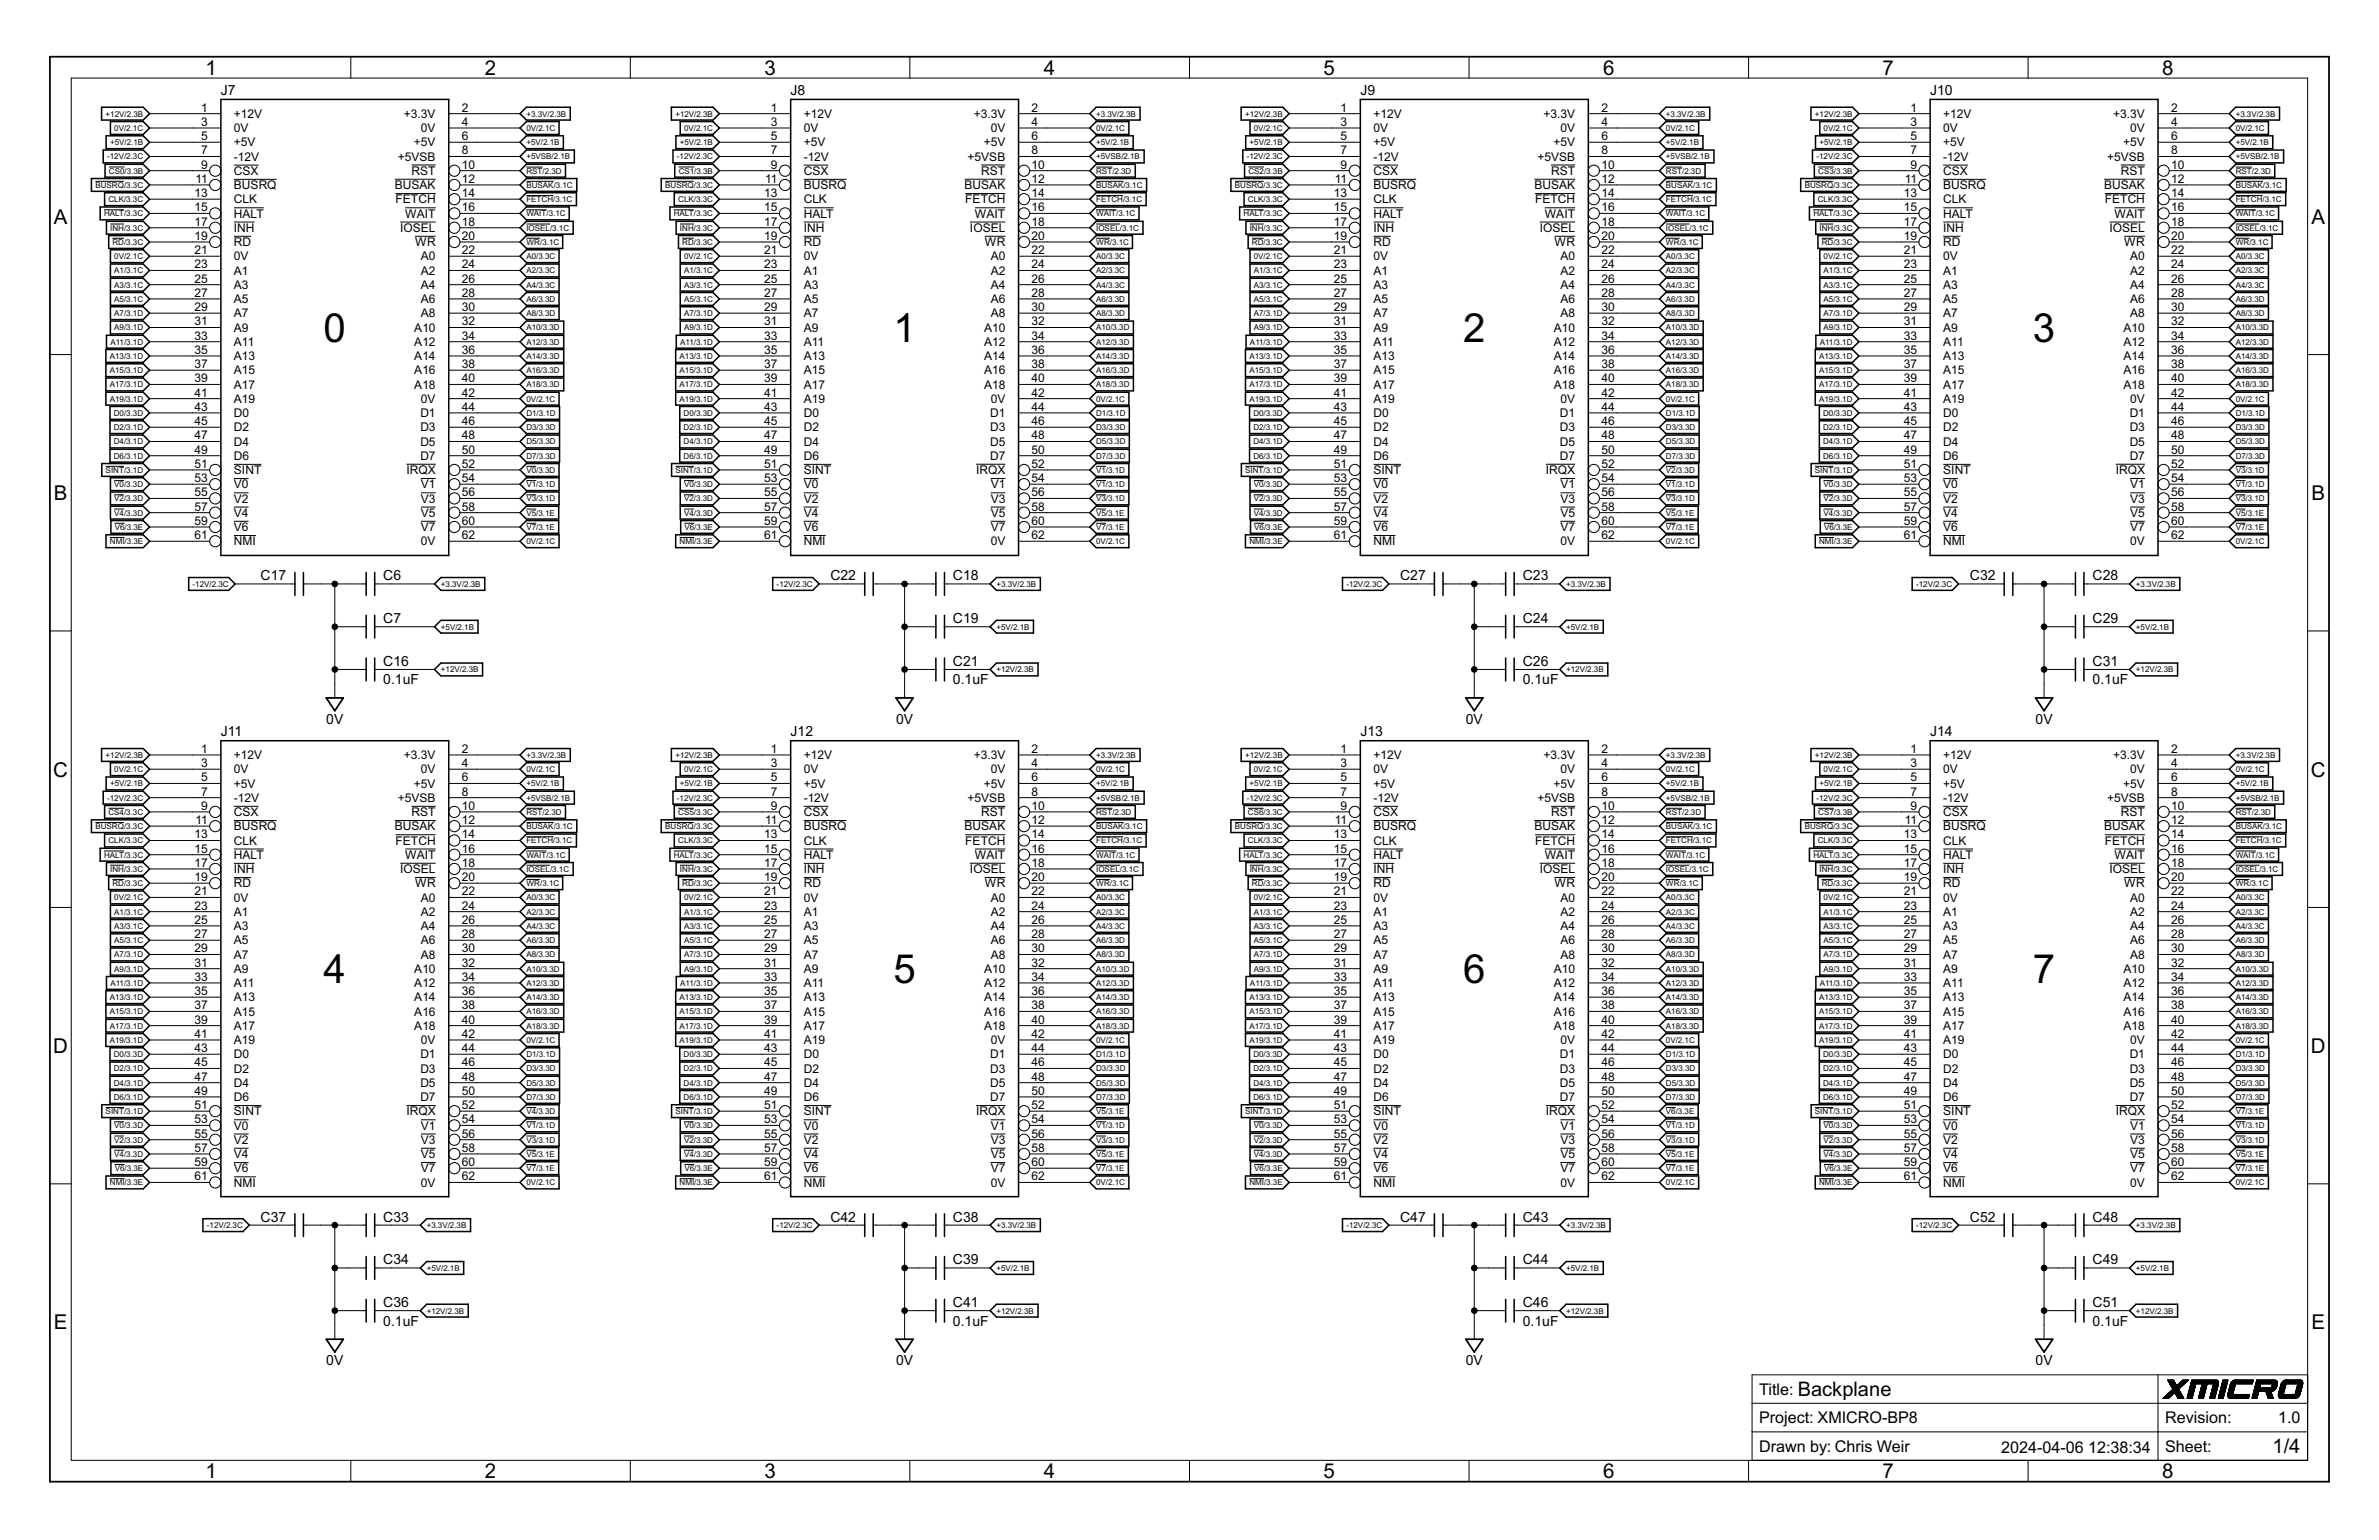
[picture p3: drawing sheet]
<svg xmlns="http://www.w3.org/2000/svg" width="432mm" height="279mm" viewBox="0 0 432 279" stroke-linecap="round" stroke-linejoin="round" font-family="sans-serif">
<defs><g id="words">
<g font-size="8.1">
<text x="58.7" y="62">0</text>
<text x="162.2" y="62">1</text>
<text x="265.6" y="62">2</text>
<text x="369" y="62">3</text>
<text x="58.7" y="178.3">4</text>
<text x="162.2" y="178.3">5</text>
<text x="265.6" y="178.3">6</text>
<text x="369" y="178.3">7</text>
</g>
<g font-size="4.1">
<text x="37.3" y="13.6">1</text>
<text x="88" y="13.6">2</text>
<text x="138.7" y="13.6">3</text>
<text x="189.5" y="13.6">4</text>
<text x="240.2" y="13.6">5</text>
<text x="291" y="13.6">6</text>
<text x="341.7" y="13.6">7</text>
<text x="392.4" y="13.6">8</text>
<text x="9.7" y="40.6">A</text>
<text x="419.5" y="40.6">A</text>
<text x="9.7" y="90.7">B</text>
<text x="419.5" y="90.7">B</text>
<text x="9.6" y="140.9">C</text>
<text x="419.4" y="140.9">C</text>
<text x="9.6" y="191">D</text>
<text x="419.4" y="191">D</text>
<text x="9.7" y="241.2">E</text>
<text x="419.5" y="241.2">E</text>
<text x="326.3" y="253.3">Backplane</text>
<text x="412.5" y="263.6">1/4</text>
<text x="37.3" y="268.2">1</text>
<text x="88" y="268.2">2</text>
<text x="138.7" y="268.2">3</text>
<text x="189.5" y="268.2">4</text>
<text x="240.2" y="268.2">5</text>
<text x="291" y="268.2">6</text>
<text x="341.7" y="268.2">7</text>
<text x="392.4" y="268.2">8</text>
</g>
<g font-size="3.3">
<text x="319.3" y="253.1">Title:</text>
<text x="319.3" y="258.2">Project: XMICRO-BP8</text>
<text x="319.3" y="263.4">Drawn by: Chris Weir</text>
<text x="363.2" y="263.7">2024-04-06</text>
<text x="379" y="263.7">12:38:34</text>
<text x="393" y="258.2">Revision:</text>
<text x="393" y="263.4">Sheet:</text>
<text x="413.5" y="258.2">1.0</text>
</g>
<g font-size="2.8">
<text x="40.1" y="17.3">J7</text>
<text x="143.5" y="17.3">J8</text>
<text x="246.9" y="17.3">J9</text>
<text x="350.3" y="17.3">J10</text>
<text x="47.3" y="105.3">C17</text>
<text x="69.6" y="105.3">C6</text>
<text x="150.7" y="105.3">C22</text>
<text x="173" y="105.3">C18</text>
<text x="254.1" y="105.3">C27</text>
<text x="276.4" y="105.3">C23</text>
<text x="357.5" y="105.3">C32</text>
<text x="379.8" y="105.3">C28</text>
<text x="69.6" y="113.1">C7</text>
<text x="173" y="113.1">C19</text>
<text x="276.4" y="113.1">C24</text>
<text x="379.8" y="113.1">C29</text>
<text x="69.6" y="124.2">0.1uF</text>
<text x="69.6" y="120.8">C16</text>
<text x="173" y="124.2">0.1uF</text>
<text x="173" y="120.8">C21</text>
<text x="276.4" y="124.2">0.1uF</text>
<text x="276.4" y="120.8">C26</text>
<text x="379.8" y="124.2">0.1uF</text>
<text x="379.8" y="120.8">C31</text>
<text x="59.2" y="131.3">0V</text>
<text x="162.6" y="131.3">0V</text>
<text x="266.1" y="131.3">0V</text>
<text x="369.5" y="131.3">0V</text>
<text x="40.1" y="133.6">J11</text>
<text x="143.5" y="133.6">J12</text>
<text x="246.9" y="133.6">J13</text>
<text x="350.3" y="133.6">J14</text>
<text x="47.3" y="221.6">C37</text>
<text x="69.6" y="221.6">C33</text>
<text x="150.7" y="221.6">C42</text>
<text x="173" y="221.6">C38</text>
<text x="254.1" y="221.6">C47</text>
<text x="276.4" y="221.6">C43</text>
<text x="357.5" y="221.6">C52</text>
<text x="379.8" y="221.6">C48</text>
<text x="69.6" y="229.4">C34</text>
<text x="173" y="229.4">C39</text>
<text x="276.4" y="229.4">C44</text>
<text x="379.8" y="229.4">C49</text>
<text x="69.6" y="237.1">C36</text>
<text x="173" y="237.1">C41</text>
<text x="276.4" y="237.1">C46</text>
<text x="379.8" y="237.1">C51</text>
<text x="69.6" y="240.5">0.1uF</text>
<text x="173" y="240.5">0.1uF</text>
<text x="276.4" y="240.5">0.1uF</text>
<text x="379.8" y="240.5">0.1uF</text>
<text x="59.2" y="247.6">0V</text>
<text x="162.6" y="247.6">0V</text>
<text x="266.1" y="247.6">0V</text>
<text x="369.5" y="247.6">0V</text>
</g>
<g font-size="2.4">
<text x="36.5" y="20.3">1</text>
<text x="36.5" y="22.9">3</text>
<text x="42.5" y="21.4">+12V</text>
<text x="42.5" y="24">0V</text>
<text x="73.3" y="21.4">+3.3V</text>
<text x="76.4" y="24">0V</text>
<text x="83.8" y="22.9">4</text>
<text x="83.8" y="20.3">2</text>
<text x="139.9" y="20.3">1</text>
<text x="139.9" y="22.9">3</text>
<text x="145.9" y="21.4">+12V</text>
<text x="145.9" y="24">0V</text>
<text x="176.7" y="21.4">+3.3V</text>
<text x="179.8" y="24">0V</text>
<text x="187.2" y="22.9">4</text>
<text x="187.2" y="20.3">2</text>
<text x="243.3" y="20.3">1</text>
<text x="243.3" y="22.9">3</text>
<text x="249.3" y="21.4">+12V</text>
<text x="249.3" y="24">0V</text>
<text x="280.1" y="21.4">+3.3V</text>
<text x="283.2" y="24">0V</text>
<text x="290.7" y="22.9">4</text>
<text x="290.7" y="20.3">2</text>
<text x="346.7" y="20.3">1</text>
<text x="346.7" y="22.9">3</text>
<text x="352.7" y="21.4">+12V</text>
<text x="352.7" y="24">0V</text>
<text x="383.6" y="21.4">+3.3V</text>
<text x="386.7" y="24">0V</text>
<text x="394.1" y="22.9">4</text>
<text x="394.1" y="20.3">2</text>
<text x="36.5" y="25.4">5</text>
<text x="36.5" y="28">7</text>
<text x="42.5" y="26.6">+5V</text>
<text x="42.5" y="29.2">-12V</text>
<text x="72.2" y="29.2">+5VSB</text>
<text x="75.1" y="26.6">+5V</text>
<text x="83.8" y="28">8</text>
<text x="83.8" y="25.4">6</text>
<text x="139.9" y="25.4">5</text>
<text x="139.9" y="28">7</text>
<text x="145.9" y="26.6">+5V</text>
<text x="145.9" y="29.2">-12V</text>
<text x="175.6" y="29.2">+5VSB</text>
<text x="178.6" y="26.6">+5V</text>
<text x="187.2" y="28">8</text>
<text x="187.2" y="25.4">6</text>
<text x="243.3" y="25.4">5</text>
<text x="243.3" y="28">7</text>
<text x="249.3" y="26.6">+5V</text>
<text x="249.3" y="29.2">-12V</text>
<text x="279" y="29.2">+5VSB</text>
<text x="282" y="26.6">+5V</text>
<text x="290.7" y="28">8</text>
<text x="290.7" y="25.4">6</text>
<text x="346.7" y="25.4">5</text>
<text x="346.7" y="28">7</text>
<text x="352.7" y="26.6">+5V</text>
<text x="352.7" y="29.2">-12V</text>
<text x="382.5" y="29.2">+5VSB</text>
<text x="385.4" y="26.6">+5V</text>
<text x="394.1" y="28">8</text>
<text x="394.1" y="25.4">6</text>
<text x="35.3" y="35.8">13</text>
<text x="35.5" y="33.2">11</text>
<text x="36.5" y="30.6">9</text>
<text x="42.5" y="31.7">CSX</text>
<text x="42.5" y="34.3">BUSRQ</text>
<text x="71.7" y="34.3">BUSAK</text>
<text x="74.7" y="31.7">RST</text>
<text x="83.8" y="35.8">14</text>
<text x="83.8" y="30.6">10</text>
<text x="83.8" y="33.2">12</text>
<text x="138.7" y="35.8">13</text>
<text x="138.9" y="33.2">11</text>
<text x="139.9" y="30.6">9</text>
<text x="145.9" y="31.7">CSX</text>
<text x="145.9" y="34.3">BUSRQ</text>
<text x="175.1" y="34.3">BUSAK</text>
<text x="178.1" y="31.7">RST</text>
<text x="187.2" y="35.8">14</text>
<text x="187.2" y="30.6">10</text>
<text x="187.2" y="33.2">12</text>
<text x="242.1" y="35.8">13</text>
<text x="242.3" y="33.2">11</text>
<text x="243.3" y="30.6">9</text>
<text x="249.3" y="31.7">CSX</text>
<text x="249.3" y="34.3">BUSRQ</text>
<text x="278.5" y="34.3">BUSAK</text>
<text x="281.5" y="31.7">RST</text>
<text x="290.7" y="35.8">14</text>
<text x="290.7" y="30.6">10</text>
<text x="290.7" y="33.2">12</text>
<text x="345.5" y="35.8">13</text>
<text x="345.7" y="33.2">11</text>
<text x="346.7" y="30.6">9</text>
<text x="352.7" y="31.7">CSX</text>
<text x="352.7" y="34.3">BUSRQ</text>
<text x="381.9" y="34.3">BUSAK</text>
<text x="384.9" y="31.7">RST</text>
<text x="394.1" y="35.8">14</text>
<text x="394.1" y="30.6">10</text>
<text x="394.1" y="33.2">12</text>
<text x="35.3" y="40.9">17</text>
<text x="35.3" y="38.4">15</text>
<text x="42.5" y="36.9">CLK</text>
<text x="42.5" y="39.5">HALT</text>
<text x="71.8" y="36.9">FETCH</text>
<text x="73.5" y="39.5">WAIT</text>
<text x="83.8" y="40.9">18</text>
<text x="83.8" y="38.4">16</text>
<text x="138.7" y="40.9">17</text>
<text x="138.7" y="38.4">15</text>
<text x="145.9" y="36.9">CLK</text>
<text x="145.9" y="39.5">HALT</text>
<text x="175.2" y="36.9">FETCH</text>
<text x="177" y="39.5">WAIT</text>
<text x="187.2" y="40.9">18</text>
<text x="187.2" y="38.4">16</text>
<text x="242.1" y="40.9">17</text>
<text x="242.1" y="38.4">15</text>
<text x="249.3" y="36.9">CLK</text>
<text x="249.3" y="39.5">HALT</text>
<text x="278.6" y="36.9">FETCH</text>
<text x="280.4" y="39.5">WAIT</text>
<text x="290.7" y="40.9">18</text>
<text x="290.7" y="38.4">16</text>
<text x="345.5" y="40.9">17</text>
<text x="345.5" y="38.4">15</text>
<text x="352.7" y="36.9">CLK</text>
<text x="352.7" y="39.5">HALT</text>
<text x="382" y="36.9">FETCH</text>
<text x="383.8" y="39.5">WAIT</text>
<text x="394.1" y="40.9">18</text>
<text x="394.1" y="38.4">16</text>
<text x="35.3" y="43.5">19</text>
<text x="35.3" y="46.1">21</text>
<text x="42.5" y="42.1">INH</text>
<text x="42.5" y="44.7">RD</text>
<text x="42.5" y="47.3">0V</text>
<text x="72.6" y="42.1">IOSEL</text>
<text x="75.3" y="44.7">WR</text>
<text x="76.4" y="47.3">A0</text>
<text x="83.8" y="43.5">20</text>
<text x="83.8" y="46.1">22</text>
<text x="138.7" y="43.5">19</text>
<text x="138.7" y="46.1">21</text>
<text x="145.9" y="42.1">INH</text>
<text x="145.9" y="44.7">RD</text>
<text x="145.9" y="47.3">0V</text>
<text x="176.1" y="42.1">IOSEL</text>
<text x="178.7" y="44.7">WR</text>
<text x="179.8" y="47.3">A0</text>
<text x="187.2" y="43.5">20</text>
<text x="187.2" y="46.1">22</text>
<text x="242.1" y="43.5">19</text>
<text x="242.1" y="46.1">21</text>
<text x="249.3" y="42.1">INH</text>
<text x="249.3" y="44.7">RD</text>
<text x="249.3" y="47.3">0V</text>
<text x="279.5" y="42.1">IOSEL</text>
<text x="282.2" y="44.7">WR</text>
<text x="283.2" y="47.3">A0</text>
<text x="290.7" y="43.5">20</text>
<text x="290.7" y="46.1">22</text>
<text x="345.5" y="43.5">19</text>
<text x="345.5" y="46.1">21</text>
<text x="352.7" y="42.1">INH</text>
<text x="352.7" y="44.7">RD</text>
<text x="352.7" y="47.3">0V</text>
<text x="382.9" y="42.1">IOSEL</text>
<text x="385.6" y="44.7">WR</text>
<text x="386.7" y="47.3">A0</text>
<text x="394.1" y="43.5">20</text>
<text x="394.1" y="46.1">22</text>
<text x="35.3" y="48.7">23</text>
<text x="35.3" y="51.3">25</text>
<text x="35.3" y="53.9">27</text>
<text x="42.5" y="49.8">A1</text>
<text x="42.5" y="52.4">A3</text>
<text x="76.4" y="49.8">A2</text>
<text x="76.4" y="52.4">A4</text>
<text x="83.8" y="48.7">24</text>
<text x="83.8" y="51.3">26</text>
<text x="83.8" y="53.9">28</text>
<text x="138.7" y="48.7">23</text>
<text x="138.7" y="51.3">25</text>
<text x="138.7" y="53.9">27</text>
<text x="145.9" y="49.8">A1</text>
<text x="145.9" y="52.4">A3</text>
<text x="179.8" y="49.8">A2</text>
<text x="179.8" y="52.4">A4</text>
<text x="187.2" y="48.7">24</text>
<text x="187.2" y="51.3">26</text>
<text x="187.2" y="53.9">28</text>
<text x="242.1" y="48.7">23</text>
<text x="242.1" y="51.3">25</text>
<text x="242.1" y="53.9">27</text>
<text x="249.3" y="49.8">A1</text>
<text x="249.3" y="52.4">A3</text>
<text x="283.2" y="49.8">A2</text>
<text x="283.2" y="52.4">A4</text>
<text x="290.7" y="48.7">24</text>
<text x="290.7" y="51.3">26</text>
<text x="290.7" y="53.9">28</text>
<text x="345.5" y="48.7">23</text>
<text x="345.5" y="51.3">25</text>
<text x="345.5" y="53.9">27</text>
<text x="352.7" y="49.8">A1</text>
<text x="352.7" y="52.4">A3</text>
<text x="386.7" y="49.8">A2</text>
<text x="386.7" y="52.4">A4</text>
<text x="394.1" y="48.7">24</text>
<text x="394.1" y="51.3">26</text>
<text x="394.1" y="53.9">28</text>
<text x="35.3" y="56.5">29</text>
<text x="35.3" y="59">31</text>
<text x="42.5" y="55">A5</text>
<text x="42.5" y="57.6">A7</text>
<text x="76.4" y="55">A6</text>
<text x="76.4" y="57.6">A8</text>
<text x="83.8" y="56.5">30</text>
<text x="83.8" y="59">32</text>
<text x="138.7" y="56.5">29</text>
<text x="138.7" y="59">31</text>
<text x="145.9" y="55">A5</text>
<text x="145.9" y="57.6">A7</text>
<text x="179.8" y="55">A6</text>
<text x="179.8" y="57.6">A8</text>
<text x="187.2" y="56.5">30</text>
<text x="187.2" y="59">32</text>
<text x="242.1" y="56.5">29</text>
<text x="242.1" y="59">31</text>
<text x="249.3" y="55">A5</text>
<text x="249.3" y="57.6">A7</text>
<text x="283.2" y="55">A6</text>
<text x="283.2" y="57.6">A8</text>
<text x="290.7" y="56.5">30</text>
<text x="290.7" y="59">32</text>
<text x="345.5" y="56.5">29</text>
<text x="345.5" y="59">31</text>
<text x="352.7" y="55">A5</text>
<text x="352.7" y="57.6">A7</text>
<text x="386.7" y="55">A6</text>
<text x="386.7" y="57.6">A8</text>
<text x="394.1" y="56.5">30</text>
<text x="394.1" y="59">32</text>
<text x="35.3" y="61.6">33</text>
<text x="35.3" y="64.2">35</text>
<text x="42.5" y="60.2">A9</text>
<text x="42.5" y="62.8">A11</text>
<text x="42.5" y="65.4">A13</text>
<text x="75.2" y="60.2">A10</text>
<text x="75.2" y="62.8">A12</text>
<text x="75.2" y="65.3">A14</text>
<text x="83.8" y="61.6">34</text>
<text x="83.8" y="64.2">36</text>
<text x="138.7" y="61.6">33</text>
<text x="138.7" y="64.2">35</text>
<text x="145.9" y="60.2">A9</text>
<text x="145.9" y="62.8">A11</text>
<text x="145.9" y="65.4">A13</text>
<text x="178.6" y="60.2">A10</text>
<text x="178.6" y="62.8">A12</text>
<text x="178.6" y="65.3">A14</text>
<text x="187.2" y="61.6">34</text>
<text x="187.2" y="64.2">36</text>
<text x="242.1" y="61.6">33</text>
<text x="242.1" y="64.2">35</text>
<text x="249.3" y="60.2">A9</text>
<text x="249.3" y="62.8">A11</text>
<text x="249.3" y="65.4">A13</text>
<text x="282" y="60.2">A10</text>
<text x="282" y="62.8">A12</text>
<text x="282" y="65.3">A14</text>
<text x="290.7" y="61.6">34</text>
<text x="290.7" y="64.2">36</text>
<text x="345.5" y="61.6">33</text>
<text x="345.5" y="64.2">35</text>
<text x="352.7" y="60.2">A9</text>
<text x="352.7" y="62.8">A11</text>
<text x="352.7" y="65.4">A13</text>
<text x="385.4" y="60.2">A10</text>
<text x="385.4" y="62.8">A12</text>
<text x="385.4" y="65.3">A14</text>
<text x="394.1" y="61.6">34</text>
<text x="394.1" y="64.2">36</text>
<text x="35.3" y="66.8">37</text>
<text x="35.3" y="69.4">39</text>
<text x="35.3" y="72">41</text>
<text x="42.5" y="67.9">A15</text>
<text x="42.5" y="70.5">A17</text>
<text x="75.2" y="70.5">A18</text>
<text x="75.2" y="67.9">A16</text>
<text x="83.8" y="69.4">40</text>
<text x="83.8" y="66.8">38</text>
<text x="83.8" y="72">42</text>
<text x="138.7" y="66.8">37</text>
<text x="138.7" y="69.4">39</text>
<text x="138.7" y="72">41</text>
<text x="145.9" y="67.9">A15</text>
<text x="145.9" y="70.5">A17</text>
<text x="178.6" y="70.5">A18</text>
<text x="178.6" y="67.9">A16</text>
<text x="187.2" y="69.4">40</text>
<text x="187.2" y="66.8">38</text>
<text x="187.2" y="72">42</text>
<text x="242.1" y="66.8">37</text>
<text x="242.1" y="69.4">39</text>
<text x="242.1" y="72">41</text>
<text x="249.3" y="67.9">A15</text>
<text x="249.3" y="70.5">A17</text>
<text x="282" y="70.5">A18</text>
<text x="282" y="67.9">A16</text>
<text x="290.7" y="69.4">40</text>
<text x="290.7" y="66.8">38</text>
<text x="290.7" y="72">42</text>
<text x="345.5" y="66.8">37</text>
<text x="345.5" y="69.4">39</text>
<text x="345.5" y="72">41</text>
<text x="352.7" y="67.9">A15</text>
<text x="352.7" y="70.5">A17</text>
<text x="385.4" y="70.5">A18</text>
<text x="385.4" y="67.9">A16</text>
<text x="394.1" y="69.4">40</text>
<text x="394.1" y="66.8">38</text>
<text x="394.1" y="72">42</text>
<text x="35.3" y="74.6">43</text>
<text x="35.3" y="77.1">45</text>
<text x="42.5" y="75.7">D0</text>
<text x="42.5" y="73.1">A19</text>
<text x="76.3" y="75.7">D1</text>
<text x="76.4" y="73.1">0V</text>
<text x="83.8" y="74.6">44</text>
<text x="83.8" y="77.1">46</text>
<text x="138.7" y="74.6">43</text>
<text x="138.7" y="77.1">45</text>
<text x="145.9" y="75.7">D0</text>
<text x="145.9" y="73.1">A19</text>
<text x="179.7" y="75.7">D1</text>
<text x="179.8" y="73.1">0V</text>
<text x="187.2" y="74.6">44</text>
<text x="187.2" y="77.1">46</text>
<text x="242.1" y="74.6">43</text>
<text x="242.1" y="77.1">45</text>
<text x="249.3" y="75.7">D0</text>
<text x="249.3" y="73.1">A19</text>
<text x="283.1" y="75.7">D1</text>
<text x="283.2" y="73.1">0V</text>
<text x="290.7" y="74.6">44</text>
<text x="290.7" y="77.1">46</text>
<text x="345.5" y="74.6">43</text>
<text x="345.5" y="77.1">45</text>
<text x="352.7" y="75.7">D0</text>
<text x="352.7" y="73.1">A19</text>
<text x="386.5" y="75.7">D1</text>
<text x="386.7" y="73.1">0V</text>
<text x="394.1" y="74.6">44</text>
<text x="394.1" y="77.1">46</text>
<text x="35.3" y="79.7">47</text>
<text x="35.3" y="82.3">49</text>
<text x="42.5" y="78.3">D2</text>
<text x="42.5" y="80.9">D4</text>
<text x="42.5" y="83.5">D6</text>
<text x="76.3" y="78.3">D3</text>
<text x="76.3" y="80.9">D5</text>
<text x="76.3" y="83.4">D7</text>
<text x="83.8" y="79.7">48</text>
<text x="83.8" y="82.3">50</text>
<text x="138.7" y="79.7">47</text>
<text x="138.7" y="82.3">49</text>
<text x="145.9" y="78.3">D2</text>
<text x="145.9" y="80.9">D4</text>
<text x="145.9" y="83.5">D6</text>
<text x="179.7" y="78.3">D3</text>
<text x="179.7" y="80.9">D5</text>
<text x="179.7" y="83.4">D7</text>
<text x="187.2" y="79.7">48</text>
<text x="187.2" y="82.3">50</text>
<text x="242.1" y="79.7">47</text>
<text x="242.1" y="82.3">49</text>
<text x="249.3" y="78.3">D2</text>
<text x="249.3" y="80.9">D4</text>
<text x="249.3" y="83.5">D6</text>
<text x="283.1" y="78.3">D3</text>
<text x="283.1" y="80.9">D5</text>
<text x="283.1" y="83.4">D7</text>
<text x="290.7" y="79.7">48</text>
<text x="290.7" y="82.3">50</text>
<text x="345.5" y="79.7">47</text>
<text x="345.5" y="82.3">49</text>
<text x="352.7" y="78.3">D2</text>
<text x="352.7" y="80.9">D4</text>
<text x="352.7" y="83.5">D6</text>
<text x="386.5" y="78.3">D3</text>
<text x="386.5" y="80.9">D5</text>
<text x="386.5" y="83.4">D7</text>
<text x="394.1" y="79.7">48</text>
<text x="394.1" y="82.3">50</text>
<text x="35.3" y="84.9">51</text>
<text x="35.3" y="87.5">53</text>
<text x="42.5" y="86">SINT</text>
<text x="42.5" y="88.6">V0</text>
<text x="73.8" y="86">IRQX</text>
<text x="76.4" y="88.6">V1</text>
<text x="83.8" y="84.9">52</text>
<text x="83.8" y="87.5">54</text>
<text x="138.7" y="84.9">51</text>
<text x="138.7" y="87.5">53</text>
<text x="145.9" y="86">SINT</text>
<text x="145.9" y="88.6">V0</text>
<text x="177.2" y="86">IRQX</text>
<text x="179.8" y="88.6">V1</text>
<text x="187.2" y="84.9">52</text>
<text x="187.2" y="87.5">54</text>
<text x="242.1" y="84.9">51</text>
<text x="242.1" y="87.5">53</text>
<text x="249.3" y="86">SINT</text>
<text x="249.3" y="88.6">V0</text>
<text x="280.6" y="86">IRQX</text>
<text x="283.2" y="88.6">V1</text>
<text x="290.7" y="84.9">52</text>
<text x="290.7" y="87.5">54</text>
<text x="345.5" y="84.9">51</text>
<text x="345.5" y="87.5">53</text>
<text x="352.7" y="86">SINT</text>
<text x="352.7" y="88.6">V0</text>
<text x="384" y="86">IRQX</text>
<text x="386.7" y="88.6">V1</text>
<text x="394.1" y="84.9">52</text>
<text x="394.1" y="87.5">54</text>
<text x="35.3" y="95.2">59</text>
<text x="35.3" y="92.7">57</text>
<text x="35.3" y="90.1">55</text>
<text x="42.5" y="93.8">V4</text>
<text x="42.5" y="91.2">V2</text>
<text x="76.4" y="93.8">V5</text>
<text x="76.4" y="91.2">V3</text>
<text x="83.8" y="95.2">60</text>
<text x="83.8" y="92.7">58</text>
<text x="83.8" y="90.1">56</text>
<text x="138.7" y="95.2">59</text>
<text x="138.7" y="92.7">57</text>
<text x="138.7" y="90.1">55</text>
<text x="145.9" y="93.8">V4</text>
<text x="145.9" y="91.2">V2</text>
<text x="179.8" y="93.8">V5</text>
<text x="179.8" y="91.2">V3</text>
<text x="187.2" y="95.2">60</text>
<text x="187.2" y="92.7">58</text>
<text x="187.2" y="90.1">56</text>
<text x="242.1" y="95.2">59</text>
<text x="242.1" y="92.7">57</text>
<text x="242.1" y="90.1">55</text>
<text x="249.3" y="93.8">V4</text>
<text x="249.3" y="91.2">V2</text>
<text x="283.2" y="93.8">V5</text>
<text x="283.2" y="91.2">V3</text>
<text x="290.7" y="95.2">60</text>
<text x="290.7" y="92.7">58</text>
<text x="290.7" y="90.1">56</text>
<text x="345.5" y="95.2">59</text>
<text x="345.5" y="92.7">57</text>
<text x="345.5" y="90.1">55</text>
<text x="352.7" y="93.8">V4</text>
<text x="352.7" y="91.2">V2</text>
<text x="386.7" y="93.8">V5</text>
<text x="386.7" y="91.2">V3</text>
<text x="394.1" y="95.2">60</text>
<text x="394.1" y="92.7">58</text>
<text x="394.1" y="90.1">56</text>
<text x="35.3" y="97.8">61</text>
<text x="42.5" y="96.4">V6</text>
<text x="42.5" y="99">NMI</text>
<text x="76.4" y="99">0V</text>
<text x="76.4" y="96.4">V7</text>
<text x="83.8" y="97.8">62</text>
<text x="138.7" y="97.8">61</text>
<text x="145.9" y="96.4">V6</text>
<text x="145.9" y="99">NMI</text>
<text x="179.8" y="99">0V</text>
<text x="179.8" y="96.4">V7</text>
<text x="187.2" y="97.8">62</text>
<text x="242.1" y="97.8">61</text>
<text x="249.3" y="96.4">V6</text>
<text x="249.3" y="99">NMI</text>
<text x="283.2" y="99">0V</text>
<text x="283.2" y="96.4">V7</text>
<text x="290.7" y="97.8">62</text>
<text x="345.5" y="97.8">61</text>
<text x="352.7" y="96.4">V6</text>
<text x="352.7" y="99">NMI</text>
<text x="386.7" y="99">0V</text>
<text x="386.7" y="96.4">V7</text>
<text x="394.1" y="97.8">62</text>
<text x="36.5" y="136.6">1</text>
<text x="42.5" y="137.7">+12V</text>
<text x="73.3" y="137.7">+3.3V</text>
<text x="83.8" y="136.6">2</text>
<text x="139.9" y="136.6">1</text>
<text x="145.9" y="137.7">+12V</text>
<text x="176.7" y="137.7">+3.3V</text>
<text x="187.2" y="136.6">2</text>
<text x="243.3" y="136.6">1</text>
<text x="249.3" y="137.7">+12V</text>
<text x="280.1" y="137.7">+3.3V</text>
<text x="290.7" y="136.6">2</text>
<text x="346.7" y="136.6">1</text>
<text x="352.7" y="137.7">+12V</text>
<text x="383.6" y="137.7">+3.3V</text>
<text x="394.1" y="136.6">2</text>
<text x="36.5" y="139.2">3</text>
<text x="36.5" y="141.8">5</text>
<text x="42.5" y="140.3">0V</text>
<text x="42.5" y="142.9">+5V</text>
<text x="75.1" y="142.9">+5V</text>
<text x="76.4" y="140.3">0V</text>
<text x="83.8" y="141.8">6</text>
<text x="83.8" y="139.2">4</text>
<text x="139.9" y="139.2">3</text>
<text x="139.9" y="141.8">5</text>
<text x="145.9" y="140.3">0V</text>
<text x="145.9" y="142.9">+5V</text>
<text x="178.6" y="142.9">+5V</text>
<text x="179.8" y="140.3">0V</text>
<text x="187.2" y="141.8">6</text>
<text x="187.2" y="139.2">4</text>
<text x="243.3" y="139.2">3</text>
<text x="243.3" y="141.8">5</text>
<text x="249.3" y="140.3">0V</text>
<text x="249.3" y="142.9">+5V</text>
<text x="282" y="142.9">+5V</text>
<text x="283.2" y="140.3">0V</text>
<text x="290.7" y="141.8">6</text>
<text x="290.7" y="139.2">4</text>
<text x="346.7" y="139.2">3</text>
<text x="346.7" y="141.8">5</text>
<text x="352.7" y="140.3">0V</text>
<text x="352.7" y="142.9">+5V</text>
<text x="385.4" y="142.9">+5V</text>
<text x="386.7" y="140.3">0V</text>
<text x="394.1" y="141.8">6</text>
<text x="394.1" y="139.2">4</text>
<text x="35.5" y="149.5">11</text>
<text x="36.5" y="144.4">7</text>
<text x="36.5" y="146.9">9</text>
<text x="42.5" y="145.5">-12V</text>
<text x="42.5" y="148.1">CSX</text>
<text x="72.2" y="145.5">+5VSB</text>
<text x="74.7" y="148.1">RST</text>
<text x="83.8" y="144.4">8</text>
<text x="83.8" y="146.9">10</text>
<text x="83.8" y="149.5">12</text>
<text x="138.9" y="149.5">11</text>
<text x="139.9" y="144.4">7</text>
<text x="139.9" y="146.9">9</text>
<text x="145.9" y="145.5">-12V</text>
<text x="145.9" y="148.1">CSX</text>
<text x="175.6" y="145.5">+5VSB</text>
<text x="178.1" y="148.1">RST</text>
<text x="187.2" y="144.4">8</text>
<text x="187.2" y="146.9">10</text>
<text x="187.2" y="149.5">12</text>
<text x="242.3" y="149.5">11</text>
<text x="243.3" y="144.4">7</text>
<text x="243.3" y="146.9">9</text>
<text x="249.3" y="145.5">-12V</text>
<text x="249.3" y="148.1">CSX</text>
<text x="279" y="145.5">+5VSB</text>
<text x="281.5" y="148.1">RST</text>
<text x="290.7" y="144.4">8</text>
<text x="290.7" y="146.9">10</text>
<text x="290.7" y="149.5">12</text>
<text x="345.7" y="149.5">11</text>
<text x="346.7" y="144.4">7</text>
<text x="346.7" y="146.9">9</text>
<text x="352.7" y="145.5">-12V</text>
<text x="352.7" y="148.1">CSX</text>
<text x="382.5" y="145.5">+5VSB</text>
<text x="384.9" y="148.1">RST</text>
<text x="394.1" y="144.4">8</text>
<text x="394.1" y="146.9">10</text>
<text x="394.1" y="149.5">12</text>
<text x="35.3" y="152.1">13</text>
<text x="35.3" y="154.7">15</text>
<text x="42.5" y="153.3">CLK</text>
<text x="42.5" y="155.8">HALT</text>
<text x="42.5" y="150.7">BUSRQ</text>
<text x="71.7" y="150.7">BUSAK</text>
<text x="71.8" y="153.3">FETCH</text>
<text x="73.5" y="155.8">WAIT</text>
<text x="83.8" y="152.1">14</text>
<text x="83.8" y="154.7">16</text>
<text x="138.7" y="152.1">13</text>
<text x="138.7" y="154.7">15</text>
<text x="145.9" y="153.3">CLK</text>
<text x="145.9" y="155.8">HALT</text>
<text x="145.9" y="150.7">BUSRQ</text>
<text x="175.1" y="150.7">BUSAK</text>
<text x="175.2" y="153.3">FETCH</text>
<text x="177" y="155.8">WAIT</text>
<text x="187.2" y="152.1">14</text>
<text x="187.2" y="154.7">16</text>
<text x="242.1" y="152.1">13</text>
<text x="242.1" y="154.7">15</text>
<text x="249.3" y="153.3">CLK</text>
<text x="249.3" y="155.8">HALT</text>
<text x="249.3" y="150.7">BUSRQ</text>
<text x="278.5" y="150.7">BUSAK</text>
<text x="278.6" y="153.3">FETCH</text>
<text x="280.4" y="155.8">WAIT</text>
<text x="290.7" y="152.1">14</text>
<text x="290.7" y="154.7">16</text>
<text x="345.5" y="152.1">13</text>
<text x="345.5" y="154.7">15</text>
<text x="352.7" y="153.3">CLK</text>
<text x="352.7" y="155.8">HALT</text>
<text x="352.7" y="150.7">BUSRQ</text>
<text x="381.9" y="150.7">BUSAK</text>
<text x="382" y="153.3">FETCH</text>
<text x="383.8" y="155.8">WAIT</text>
<text x="394.1" y="152.1">14</text>
<text x="394.1" y="154.7">16</text>
<text x="35.3" y="157.3">17</text>
<text x="35.3" y="159.9">19</text>
<text x="42.5" y="158.4">INH</text>
<text x="42.5" y="161">RD</text>
<text x="72.6" y="158.4">IOSEL</text>
<text x="75.3" y="161">WR</text>
<text x="83.8" y="159.9">20</text>
<text x="83.8" y="157.3">18</text>
<text x="138.7" y="157.3">17</text>
<text x="138.7" y="159.9">19</text>
<text x="145.9" y="158.4">INH</text>
<text x="145.9" y="161">RD</text>
<text x="176.1" y="158.4">IOSEL</text>
<text x="178.7" y="161">WR</text>
<text x="187.2" y="159.9">20</text>
<text x="187.2" y="157.3">18</text>
<text x="242.1" y="157.3">17</text>
<text x="242.1" y="159.9">19</text>
<text x="249.3" y="158.4">INH</text>
<text x="249.3" y="161">RD</text>
<text x="279.5" y="158.4">IOSEL</text>
<text x="282.2" y="161">WR</text>
<text x="290.7" y="159.9">20</text>
<text x="290.7" y="157.3">18</text>
<text x="345.5" y="157.3">17</text>
<text x="345.5" y="159.9">19</text>
<text x="352.7" y="158.4">INH</text>
<text x="352.7" y="161">RD</text>
<text x="382.9" y="158.4">IOSEL</text>
<text x="385.6" y="161">WR</text>
<text x="394.1" y="159.9">20</text>
<text x="394.1" y="157.3">18</text>
<text x="35.3" y="165">23</text>
<text x="35.3" y="167.6">25</text>
<text x="35.3" y="162.5">21</text>
<text x="42.5" y="166.2">A1</text>
<text x="42.5" y="163.6">0V</text>
<text x="76.4" y="163.6">A0</text>
<text x="76.4" y="166.2">A2</text>
<text x="83.8" y="162.5">22</text>
<text x="83.8" y="165">24</text>
<text x="83.8" y="167.6">26</text>
<text x="138.7" y="165">23</text>
<text x="138.7" y="167.6">25</text>
<text x="138.7" y="162.5">21</text>
<text x="145.9" y="166.2">A1</text>
<text x="145.9" y="163.6">0V</text>
<text x="179.8" y="163.6">A0</text>
<text x="179.8" y="166.2">A2</text>
<text x="187.2" y="162.5">22</text>
<text x="187.2" y="165">24</text>
<text x="187.2" y="167.6">26</text>
<text x="242.1" y="165">23</text>
<text x="242.1" y="167.6">25</text>
<text x="242.1" y="162.5">21</text>
<text x="249.3" y="166.2">A1</text>
<text x="249.3" y="163.6">0V</text>
<text x="283.2" y="163.6">A0</text>
<text x="283.2" y="166.2">A2</text>
<text x="290.7" y="162.5">22</text>
<text x="290.7" y="165">24</text>
<text x="290.7" y="167.6">26</text>
<text x="345.5" y="165">23</text>
<text x="345.5" y="167.6">25</text>
<text x="345.5" y="162.5">21</text>
<text x="352.7" y="166.2">A1</text>
<text x="352.7" y="163.6">0V</text>
<text x="386.7" y="163.6">A0</text>
<text x="386.7" y="166.2">A2</text>
<text x="394.1" y="162.5">22</text>
<text x="394.1" y="165">24</text>
<text x="394.1" y="167.6">26</text>
<text x="35.3" y="170.2">27</text>
<text x="35.3" y="172.8">29</text>
<text x="42.5" y="168.8">A3</text>
<text x="42.5" y="171.4">A5</text>
<text x="42.5" y="173.9">A7</text>
<text x="76.4" y="168.8">A4</text>
<text x="76.4" y="171.3">A6</text>
<text x="76.4" y="173.9">A8</text>
<text x="83.8" y="170.2">28</text>
<text x="83.8" y="172.8">30</text>
<text x="138.7" y="170.2">27</text>
<text x="138.7" y="172.8">29</text>
<text x="145.9" y="168.8">A3</text>
<text x="145.9" y="171.4">A5</text>
<text x="145.9" y="173.9">A7</text>
<text x="179.8" y="168.8">A4</text>
<text x="179.8" y="171.3">A6</text>
<text x="179.8" y="173.9">A8</text>
<text x="187.2" y="170.2">28</text>
<text x="187.2" y="172.8">30</text>
<text x="242.1" y="170.2">27</text>
<text x="242.1" y="172.8">29</text>
<text x="249.3" y="168.8">A3</text>
<text x="249.3" y="171.4">A5</text>
<text x="249.3" y="173.9">A7</text>
<text x="283.2" y="168.8">A4</text>
<text x="283.2" y="171.3">A6</text>
<text x="283.2" y="173.9">A8</text>
<text x="290.7" y="170.2">28</text>
<text x="290.7" y="172.8">30</text>
<text x="345.5" y="170.2">27</text>
<text x="345.5" y="172.8">29</text>
<text x="352.7" y="168.8">A3</text>
<text x="352.7" y="171.4">A5</text>
<text x="352.7" y="173.9">A7</text>
<text x="386.7" y="168.8">A4</text>
<text x="386.7" y="171.3">A6</text>
<text x="386.7" y="173.9">A8</text>
<text x="394.1" y="170.2">28</text>
<text x="394.1" y="172.8">30</text>
<text x="35.3" y="175.4">31</text>
<text x="35.3" y="178">33</text>
<text x="42.5" y="176.5">A9</text>
<text x="42.5" y="179.1">A11</text>
<text x="75.2" y="176.5">A10</text>
<text x="75.2" y="179.1">A12</text>
<text x="83.8" y="175.4">32</text>
<text x="83.8" y="178">34</text>
<text x="138.7" y="175.4">31</text>
<text x="138.7" y="178">33</text>
<text x="145.9" y="176.5">A9</text>
<text x="145.9" y="179.1">A11</text>
<text x="178.6" y="176.5">A10</text>
<text x="178.6" y="179.1">A12</text>
<text x="187.2" y="175.4">32</text>
<text x="187.2" y="178">34</text>
<text x="242.1" y="175.4">31</text>
<text x="242.1" y="178">33</text>
<text x="249.3" y="176.5">A9</text>
<text x="249.3" y="179.1">A11</text>
<text x="282" y="176.5">A10</text>
<text x="282" y="179.1">A12</text>
<text x="290.7" y="175.4">32</text>
<text x="290.7" y="178">34</text>
<text x="345.5" y="175.4">31</text>
<text x="345.5" y="178">33</text>
<text x="352.7" y="176.5">A9</text>
<text x="352.7" y="179.1">A11</text>
<text x="385.4" y="176.5">A10</text>
<text x="385.4" y="179.1">A12</text>
<text x="394.1" y="175.4">32</text>
<text x="394.1" y="178">34</text>
<text x="35.3" y="180.6">35</text>
<text x="35.3" y="183.1">37</text>
<text x="35.3" y="185.7">39</text>
<text x="42.5" y="181.7">A13</text>
<text x="42.5" y="184.3">A15</text>
<text x="75.2" y="181.7">A14</text>
<text x="75.2" y="184.3">A16</text>
<text x="83.8" y="180.6">36</text>
<text x="83.8" y="185.7">40</text>
<text x="83.8" y="183.1">38</text>
<text x="138.7" y="180.6">35</text>
<text x="138.7" y="183.1">37</text>
<text x="138.7" y="185.7">39</text>
<text x="145.9" y="181.7">A13</text>
<text x="145.9" y="184.3">A15</text>
<text x="178.6" y="181.7">A14</text>
<text x="178.6" y="184.3">A16</text>
<text x="187.2" y="180.6">36</text>
<text x="187.2" y="185.7">40</text>
<text x="187.2" y="183.1">38</text>
<text x="242.1" y="180.6">35</text>
<text x="242.1" y="183.1">37</text>
<text x="242.1" y="185.7">39</text>
<text x="249.3" y="181.7">A13</text>
<text x="249.3" y="184.3">A15</text>
<text x="282" y="181.7">A14</text>
<text x="282" y="184.3">A16</text>
<text x="290.7" y="180.6">36</text>
<text x="290.7" y="185.7">40</text>
<text x="290.7" y="183.1">38</text>
<text x="345.5" y="180.6">35</text>
<text x="345.5" y="183.1">37</text>
<text x="345.5" y="185.7">39</text>
<text x="352.7" y="181.7">A13</text>
<text x="352.7" y="184.3">A15</text>
<text x="385.4" y="181.7">A14</text>
<text x="385.4" y="184.3">A16</text>
<text x="394.1" y="180.6">36</text>
<text x="394.1" y="185.7">40</text>
<text x="394.1" y="183.1">38</text>
<text x="35.3" y="190.9">43</text>
<text x="35.3" y="188.3">41</text>
<text x="42.5" y="186.9">A17</text>
<text x="42.5" y="189.5">A19</text>
<text x="75.2" y="186.9">A18</text>
<text x="76.4" y="189.4">0V</text>
<text x="83.8" y="190.9">44</text>
<text x="83.8" y="188.3">42</text>
<text x="138.7" y="190.9">43</text>
<text x="138.7" y="188.3">41</text>
<text x="145.9" y="186.9">A17</text>
<text x="145.9" y="189.5">A19</text>
<text x="178.6" y="186.9">A18</text>
<text x="179.8" y="189.4">0V</text>
<text x="187.2" y="190.9">44</text>
<text x="187.2" y="188.3">42</text>
<text x="242.1" y="190.9">43</text>
<text x="242.1" y="188.3">41</text>
<text x="249.3" y="186.9">A17</text>
<text x="249.3" y="189.5">A19</text>
<text x="282" y="186.9">A18</text>
<text x="283.2" y="189.4">0V</text>
<text x="290.7" y="190.9">44</text>
<text x="290.7" y="188.3">42</text>
<text x="345.5" y="190.9">43</text>
<text x="345.5" y="188.3">41</text>
<text x="352.7" y="186.9">A17</text>
<text x="352.7" y="189.5">A19</text>
<text x="385.4" y="186.9">A18</text>
<text x="386.7" y="189.4">0V</text>
<text x="394.1" y="190.9">44</text>
<text x="394.1" y="188.3">42</text>
<text x="35.3" y="193.5">45</text>
<text x="35.3" y="196.1">47</text>
<text x="42.5" y="192">D0</text>
<text x="42.5" y="194.6">D2</text>
<text x="42.5" y="197.2">D4</text>
<text x="76.3" y="192">D1</text>
<text x="76.3" y="194.6">D3</text>
<text x="76.3" y="197.2">D5</text>
<text x="83.8" y="193.5">46</text>
<text x="83.8" y="196.1">48</text>
<text x="138.7" y="193.5">45</text>
<text x="138.7" y="196.1">47</text>
<text x="145.9" y="192">D0</text>
<text x="145.9" y="194.6">D2</text>
<text x="145.9" y="197.2">D4</text>
<text x="179.7" y="192">D1</text>
<text x="179.7" y="194.6">D3</text>
<text x="179.7" y="197.2">D5</text>
<text x="187.2" y="193.5">46</text>
<text x="187.2" y="196.1">48</text>
<text x="242.1" y="193.5">45</text>
<text x="242.1" y="196.1">47</text>
<text x="249.3" y="192">D0</text>
<text x="249.3" y="194.6">D2</text>
<text x="249.3" y="197.2">D4</text>
<text x="283.1" y="192">D1</text>
<text x="283.1" y="194.6">D3</text>
<text x="283.1" y="197.2">D5</text>
<text x="290.7" y="193.5">46</text>
<text x="290.7" y="196.1">48</text>
<text x="345.5" y="193.5">45</text>
<text x="345.5" y="196.1">47</text>
<text x="352.7" y="192">D0</text>
<text x="352.7" y="194.6">D2</text>
<text x="352.7" y="197.2">D4</text>
<text x="386.5" y="192">D1</text>
<text x="386.5" y="194.6">D3</text>
<text x="386.5" y="197.2">D5</text>
<text x="394.1" y="193.5">46</text>
<text x="394.1" y="196.1">48</text>
<text x="35.3" y="201.2">51</text>
<text x="35.3" y="198.7">49</text>
<text x="35.3" y="203.8">53</text>
<text x="42.5" y="202.4">SINT</text>
<text x="42.5" y="199.8">D6</text>
<text x="73.8" y="202.4">IRQX</text>
<text x="76.3" y="199.8">D7</text>
<text x="83.8" y="198.7">50</text>
<text x="83.8" y="201.2">52</text>
<text x="83.8" y="203.8">54</text>
<text x="138.7" y="201.2">51</text>
<text x="138.7" y="198.7">49</text>
<text x="138.7" y="203.8">53</text>
<text x="145.9" y="202.4">SINT</text>
<text x="145.9" y="199.8">D6</text>
<text x="177.2" y="202.4">IRQX</text>
<text x="179.7" y="199.8">D7</text>
<text x="187.2" y="198.7">50</text>
<text x="187.2" y="201.2">52</text>
<text x="187.2" y="203.8">54</text>
<text x="242.1" y="201.2">51</text>
<text x="242.1" y="198.7">49</text>
<text x="242.1" y="203.8">53</text>
<text x="249.3" y="202.4">SINT</text>
<text x="249.3" y="199.8">D6</text>
<text x="280.6" y="202.4">IRQX</text>
<text x="283.1" y="199.8">D7</text>
<text x="290.7" y="198.7">50</text>
<text x="290.7" y="201.2">52</text>
<text x="290.7" y="203.8">54</text>
<text x="345.5" y="201.2">51</text>
<text x="345.5" y="198.7">49</text>
<text x="345.5" y="203.8">53</text>
<text x="352.7" y="202.4">SINT</text>
<text x="352.7" y="199.8">D6</text>
<text x="384" y="202.4">IRQX</text>
<text x="386.5" y="199.8">D7</text>
<text x="394.1" y="198.7">50</text>
<text x="394.1" y="201.2">52</text>
<text x="394.1" y="203.8">54</text>
<text x="35.3" y="209">57</text>
<text x="35.3" y="206.4">55</text>
<text x="42.5" y="207.5">V2</text>
<text x="42.5" y="205">V0</text>
<text x="76.4" y="207.5">V3</text>
<text x="76.4" y="205">V1</text>
<text x="83.8" y="209">58</text>
<text x="83.8" y="206.4">56</text>
<text x="138.7" y="209">57</text>
<text x="138.7" y="206.4">55</text>
<text x="145.9" y="207.5">V2</text>
<text x="145.9" y="205">V0</text>
<text x="179.8" y="207.5">V3</text>
<text x="179.8" y="205">V1</text>
<text x="187.2" y="209">58</text>
<text x="187.2" y="206.4">56</text>
<text x="242.1" y="209">57</text>
<text x="242.1" y="206.4">55</text>
<text x="249.3" y="207.5">V2</text>
<text x="249.3" y="205">V0</text>
<text x="283.2" y="207.5">V3</text>
<text x="283.2" y="205">V1</text>
<text x="290.7" y="209">58</text>
<text x="290.7" y="206.4">56</text>
<text x="345.5" y="209">57</text>
<text x="345.5" y="206.4">55</text>
<text x="352.7" y="207.5">V2</text>
<text x="352.7" y="205">V0</text>
<text x="386.7" y="207.5">V3</text>
<text x="386.7" y="205">V1</text>
<text x="394.1" y="209">58</text>
<text x="394.1" y="206.4">56</text>
<text x="35.3" y="211.6">59</text>
<text x="35.3" y="214.2">61</text>
<text x="42.5" y="212.7">V6</text>
<text x="42.5" y="210.1">V4</text>
<text x="42.5" y="215.3">NMI</text>
<text x="76.4" y="215.3">0V</text>
<text x="76.4" y="212.7">V7</text>
<text x="76.4" y="210.1">V5</text>
<text x="83.8" y="214.2">62</text>
<text x="83.8" y="211.6">60</text>
<text x="138.7" y="211.6">59</text>
<text x="138.7" y="214.2">61</text>
<text x="145.9" y="212.7">V6</text>
<text x="145.9" y="210.1">V4</text>
<text x="145.9" y="215.3">NMI</text>
<text x="179.8" y="215.3">0V</text>
<text x="179.8" y="212.7">V7</text>
<text x="179.8" y="210.1">V5</text>
<text x="187.2" y="214.2">62</text>
<text x="187.2" y="211.6">60</text>
<text x="242.1" y="211.6">59</text>
<text x="242.1" y="214.2">61</text>
<text x="249.3" y="212.7">V6</text>
<text x="249.3" y="210.1">V4</text>
<text x="249.3" y="215.3">NMI</text>
<text x="283.2" y="215.3">0V</text>
<text x="283.2" y="212.7">V7</text>
<text x="283.2" y="210.1">V5</text>
<text x="290.7" y="214.2">62</text>
<text x="290.7" y="211.6">60</text>
<text x="345.5" y="211.6">59</text>
<text x="345.5" y="214.2">61</text>
<text x="352.7" y="212.7">V6</text>
<text x="352.7" y="210.1">V4</text>
<text x="352.7" y="215.3">NMI</text>
<text x="386.7" y="215.3">0V</text>
<text x="386.7" y="212.7">V7</text>
<text x="386.7" y="210.1">V5</text>
<text x="394.1" y="214.2">62</text>
<text x="394.1" y="211.6">60</text>
</g>
<g font-size="1.6">
<text x="19.2" y="21.1">+12V/2.3B</text>
<text x="20.7" y="23.7">0V/2.1C</text>
<text x="95.5" y="23.7">0V/2.1C</text>
<text x="95.5" y="21.1">+3.3V/2.3B</text>
<text x="122.6" y="21.1">+12V/2.3B</text>
<text x="124.2" y="23.7">0V/2.1C</text>
<text x="199" y="23.7">0V/2.1C</text>
<text x="199" y="21.1">+3.3V/2.3B</text>
<text x="226" y="21.1">+12V/2.3B</text>
<text x="227.6" y="23.7">0V/2.1C</text>
<text x="302.4" y="23.7">0V/2.1C</text>
<text x="302.4" y="21.1">+3.3V/2.3B</text>
<text x="329.4" y="21.1">+12V/2.3B</text>
<text x="331" y="23.7">0V/2.1C</text>
<text x="405.8" y="23.7">0V/2.1C</text>
<text x="405.8" y="21.1">+3.3V/2.3B</text>
<text x="19.5" y="28.9">-12V/2.3C</text>
<text x="20" y="26.3">+5V/2.1B</text>
<text x="95.5" y="28.9">+5VSB/2.1B</text>
<text x="95.5" y="26.3">+5V/2.1B</text>
<text x="122.9" y="28.9">-12V/2.3C</text>
<text x="123.4" y="26.3">+5V/2.1B</text>
<text x="199" y="28.9">+5VSB/2.1B</text>
<text x="199" y="26.3">+5V/2.1B</text>
<text x="226.3" y="28.9">-12V/2.3C</text>
<text x="226.8" y="26.3">+5V/2.1B</text>
<text x="302.4" y="28.9">+5VSB/2.1B</text>
<text x="302.4" y="26.3">+5V/2.1B</text>
<text x="329.7" y="28.9">-12V/2.3C</text>
<text x="330.2" y="26.3">+5V/2.1B</text>
<text x="405.8" y="28.9">+5VSB/2.1B</text>
<text x="405.8" y="26.3">+5V/2.1B</text>
<text x="17.3" y="34.1">BUSRQ/3.3C</text>
<text x="19.8" y="31.5">CS0/3.3B</text>
<text x="95.5" y="31.5">RST/2.3D</text>
<text x="95.5" y="34.1">BUSAK/3.1C</text>
<text x="120.7" y="34.1">BUSRQ/3.3C</text>
<text x="123.2" y="31.5">CS1/3.3B</text>
<text x="199" y="31.5">RST/2.3D</text>
<text x="199" y="34.1">BUSAK/3.1C</text>
<text x="224.1" y="34.1">BUSRQ/3.3C</text>
<text x="226.6" y="31.5">CS2/3.3B</text>
<text x="302.4" y="31.5">RST/2.3D</text>
<text x="302.4" y="34.1">BUSAK/3.1C</text>
<text x="327.6" y="34.1">BUSRQ/3.3C</text>
<text x="330" y="31.5">CS3/3.3B</text>
<text x="405.8" y="31.5">RST/2.3D</text>
<text x="405.8" y="34.1">BUSAK/3.1C</text>
<text x="18.9" y="39.2">HALT/3.3C</text>
<text x="19.7" y="36.7">CLK/3.3C</text>
<text x="20" y="41.8">INH/3.3C</text>
<text x="95.5" y="36.7">FETCH/3.1C</text>
<text x="95.5" y="41.8">IOSEL/3.1C</text>
<text x="95.5" y="39.2">WAIT/3.1C</text>
<text x="122.3" y="39.2">HALT/3.3C</text>
<text x="123.1" y="36.7">CLK/3.3C</text>
<text x="123.4" y="41.8">INH/3.3C</text>
<text x="199" y="36.7">FETCH/3.1C</text>
<text x="199" y="41.8">IOSEL/3.1C</text>
<text x="199" y="39.2">WAIT/3.1C</text>
<text x="225.7" y="39.2">HALT/3.3C</text>
<text x="226.5" y="36.7">CLK/3.3C</text>
<text x="226.8" y="41.8">INH/3.3C</text>
<text x="302.4" y="36.7">FETCH/3.1C</text>
<text x="302.4" y="41.8">IOSEL/3.1C</text>
<text x="302.4" y="39.2">WAIT/3.1C</text>
<text x="329.1" y="39.2">HALT/3.3C</text>
<text x="329.9" y="36.7">CLK/3.3C</text>
<text x="330.3" y="41.8">INH/3.3C</text>
<text x="405.8" y="36.7">FETCH/3.1C</text>
<text x="405.8" y="41.8">IOSEL/3.1C</text>
<text x="405.8" y="39.2">WAIT/3.1C</text>
<text x="20.4" y="44.4">RD/3.3C</text>
<text x="20.7" y="47">0V/2.1C</text>
<text x="95.5" y="44.4">WR/3.1C</text>
<text x="95.5" y="47">A0/3.3C</text>
<text x="123.8" y="44.4">RD/3.3C</text>
<text x="124.2" y="47">0V/2.1C</text>
<text x="199" y="44.4">WR/3.1C</text>
<text x="199" y="47">A0/3.3C</text>
<text x="227.2" y="44.4">RD/3.3C</text>
<text x="227.6" y="47">0V/2.1C</text>
<text x="302.4" y="44.4">WR/3.1C</text>
<text x="302.4" y="47">A0/3.3C</text>
<text x="330.7" y="44.4">RD/3.3C</text>
<text x="331" y="47">0V/2.1C</text>
<text x="405.8" y="44.4">WR/3.1C</text>
<text x="405.8" y="47">A0/3.3C</text>
<text x="20.7" y="49.6">A1/3.1C</text>
<text x="20.7" y="52.2">A3/3.1C</text>
<text x="95.5" y="49.6">A2/3.3C</text>
<text x="95.5" y="52.2">A4/3.3C</text>
<text x="124.2" y="49.6">A1/3.1C</text>
<text x="124.2" y="52.2">A3/3.1C</text>
<text x="199" y="49.6">A2/3.3C</text>
<text x="199" y="52.2">A4/3.3C</text>
<text x="227.6" y="49.6">A1/3.1C</text>
<text x="227.6" y="52.2">A3/3.1C</text>
<text x="302.4" y="49.6">A2/3.3C</text>
<text x="302.4" y="52.2">A4/3.3C</text>
<text x="331" y="49.6">A1/3.1C</text>
<text x="331" y="52.2">A3/3.1C</text>
<text x="405.8" y="49.6">A2/3.3C</text>
<text x="405.8" y="52.2">A4/3.3C</text>
<text x="20.7" y="59.9">A9/3.1D</text>
<text x="20.7" y="54.8">A5/3.1C</text>
<text x="20.7" y="57.3">A7/3.1D</text>
<text x="95.5" y="59.9">A10/3.3D</text>
<text x="95.5" y="54.8">A6/3.3D</text>
<text x="95.5" y="57.3">A8/3.3D</text>
<text x="124.2" y="59.9">A9/3.1D</text>
<text x="124.2" y="54.8">A5/3.1C</text>
<text x="124.2" y="57.3">A7/3.1D</text>
<text x="199" y="59.9">A10/3.3D</text>
<text x="199" y="54.8">A6/3.3D</text>
<text x="199" y="57.3">A8/3.3D</text>
<text x="227.6" y="59.9">A9/3.1D</text>
<text x="227.6" y="54.8">A5/3.1C</text>
<text x="227.6" y="57.3">A7/3.1D</text>
<text x="302.4" y="59.9">A10/3.3D</text>
<text x="302.4" y="54.8">A6/3.3D</text>
<text x="302.4" y="57.3">A8/3.3D</text>
<text x="331" y="59.9">A9/3.1D</text>
<text x="331" y="54.8">A5/3.1C</text>
<text x="331" y="57.3">A7/3.1D</text>
<text x="405.8" y="59.9">A10/3.3D</text>
<text x="405.8" y="54.8">A6/3.3D</text>
<text x="405.8" y="57.3">A8/3.3D</text>
<text x="19.9" y="65.1">A13/3.1D</text>
<text x="20" y="62.5">A11/3.1D</text>
<text x="95.5" y="65.1">A14/3.3D</text>
<text x="95.5" y="62.5">A12/3.3D</text>
<text x="123.4" y="65.1">A13/3.1D</text>
<text x="123.5" y="62.5">A11/3.1D</text>
<text x="199" y="65.1">A14/3.3D</text>
<text x="199" y="62.5">A12/3.3D</text>
<text x="226.8" y="65.1">A13/3.1D</text>
<text x="226.9" y="62.5">A11/3.1D</text>
<text x="302.4" y="65.1">A14/3.3D</text>
<text x="302.4" y="62.5">A12/3.3D</text>
<text x="330.2" y="65.1">A13/3.1D</text>
<text x="330.3" y="62.5">A11/3.1D</text>
<text x="405.8" y="65.1">A14/3.3D</text>
<text x="405.8" y="62.5">A12/3.3D</text>
<text x="19.9" y="67.7">A15/3.1D</text>
<text x="19.9" y="70.3">A17/3.1D</text>
<text x="95.5" y="67.7">A16/3.3D</text>
<text x="95.5" y="70.3">A18/3.3D</text>
<text x="123.4" y="67.7">A15/3.1D</text>
<text x="123.4" y="70.3">A17/3.1D</text>
<text x="199" y="67.7">A16/3.3D</text>
<text x="199" y="70.3">A18/3.3D</text>
<text x="226.8" y="67.7">A15/3.1D</text>
<text x="226.8" y="70.3">A17/3.1D</text>
<text x="302.4" y="67.7">A16/3.3D</text>
<text x="302.4" y="70.3">A18/3.3D</text>
<text x="330.2" y="67.7">A15/3.1D</text>
<text x="330.2" y="70.3">A17/3.1D</text>
<text x="405.8" y="67.7">A16/3.3D</text>
<text x="405.8" y="70.3">A18/3.3D</text>
<text x="19.9" y="72.9">A19/3.1D</text>
<text x="20.7" y="75.4">D0/3.3D</text>
<text x="95.5" y="72.9">0V/2.1C</text>
<text x="95.5" y="75.4">D1/3.1D</text>
<text x="123.4" y="72.9">A19/3.1D</text>
<text x="124.1" y="75.4">D0/3.3D</text>
<text x="199" y="72.9">0V/2.1C</text>
<text x="199" y="75.4">D1/3.1D</text>
<text x="226.8" y="72.9">A19/3.1D</text>
<text x="227.5" y="75.4">D0/3.3D</text>
<text x="302.4" y="72.9">0V/2.1C</text>
<text x="302.4" y="75.4">D1/3.1D</text>
<text x="330.2" y="72.9">A19/3.1D</text>
<text x="330.9" y="75.4">D0/3.3D</text>
<text x="405.8" y="72.9">0V/2.1C</text>
<text x="405.8" y="75.4">D1/3.1D</text>
<text x="20.7" y="78">D2/3.1D</text>
<text x="20.7" y="80.6">D4/3.1D</text>
<text x="20.7" y="83.2">D6/3.1D</text>
<text x="95.5" y="78">D3/3.3D</text>
<text x="95.5" y="80.6">D5/3.3D</text>
<text x="95.5" y="83.2">D7/3.3D</text>
<text x="124.1" y="78">D2/3.1D</text>
<text x="124.1" y="80.6">D4/3.1D</text>
<text x="124.1" y="83.2">D6/3.1D</text>
<text x="199" y="78">D3/3.3D</text>
<text x="199" y="80.6">D5/3.3D</text>
<text x="199" y="83.2">D7/3.3D</text>
<text x="227.5" y="78">D2/3.1D</text>
<text x="227.5" y="80.6">D4/3.1D</text>
<text x="227.5" y="83.2">D6/3.1D</text>
<text x="302.4" y="78">D3/3.3D</text>
<text x="302.4" y="80.6">D5/3.3D</text>
<text x="302.4" y="83.2">D7/3.3D</text>
<text x="330.9" y="78">D2/3.1D</text>
<text x="330.9" y="80.6">D4/3.1D</text>
<text x="330.9" y="83.2">D6/3.1D</text>
<text x="405.8" y="78">D3/3.3D</text>
<text x="405.8" y="80.6">D5/3.3D</text>
<text x="405.8" y="83.2">D7/3.3D</text>
<text x="19.2" y="85.8">SINT/3.1D</text>
<text x="20.7" y="88.4">V0/3.3D</text>
<text x="95.5" y="85.8">V0/3.3D</text>
<text x="95.5" y="88.4">V1/3.1D</text>
<text x="122.6" y="85.8">SINT/3.1D</text>
<text x="124.2" y="88.4">V0/3.3D</text>
<text x="199" y="88.4">V1/3.1D</text>
<text x="199" y="85.8">V1/3.1D</text>
<text x="226" y="85.8">SINT/3.1D</text>
<text x="227.6" y="88.4">V0/3.3D</text>
<text x="302.4" y="88.4">V1/3.1D</text>
<text x="302.4" y="85.8">V2/3.3D</text>
<text x="329.4" y="85.8">SINT/3.1D</text>
<text x="331" y="88.4">V0/3.3D</text>
<text x="405.8" y="88.4">V1/3.1D</text>
<text x="405.8" y="85.8">V3/3.1D</text>
<text x="20.7" y="90.9">V2/3.3D</text>
<text x="20.7" y="93.5">V4/3.3D</text>
<text x="95.5" y="90.9">V3/3.1D</text>
<text x="95.5" y="93.5">V5/3.1E</text>
<text x="124.2" y="90.9">V2/3.3D</text>
<text x="124.2" y="93.5">V4/3.3D</text>
<text x="199" y="90.9">V3/3.1D</text>
<text x="199" y="93.5">V5/3.1E</text>
<text x="227.6" y="90.9">V2/3.3D</text>
<text x="227.6" y="93.5">V4/3.3D</text>
<text x="302.4" y="90.9">V3/3.1D</text>
<text x="302.4" y="93.5">V5/3.1E</text>
<text x="331" y="90.9">V2/3.3D</text>
<text x="331" y="93.5">V4/3.3D</text>
<text x="405.8" y="90.9">V3/3.1D</text>
<text x="405.8" y="93.5">V5/3.1E</text>
<text x="19.9" y="98.7">NMI/3.3E</text>
<text x="20.8" y="96.1">V6/3.3E</text>
<text x="95.5" y="98.7">0V/2.1C</text>
<text x="95.5" y="96.1">V7/3.1E</text>
<text x="123.4" y="98.7">NMI/3.3E</text>
<text x="124.2" y="96.1">V6/3.3E</text>
<text x="199" y="98.7">0V/2.1C</text>
<text x="199" y="96.1">V7/3.1E</text>
<text x="226.8" y="98.7">NMI/3.3E</text>
<text x="227.7" y="96.1">V6/3.3E</text>
<text x="302.4" y="98.7">0V/2.1C</text>
<text x="302.4" y="96.1">V7/3.1E</text>
<text x="330.2" y="98.7">NMI/3.3E</text>
<text x="331.1" y="96.1">V6/3.3E</text>
<text x="405.8" y="98.7">0V/2.1C</text>
<text x="405.8" y="96.1">V7/3.1E</text>
<text x="35" y="106.5">-12V/2.3C</text>
<text x="80" y="106.5">+3.3V/2.3B</text>
<text x="141" y="106.5">-12V/2.3C</text>
<text x="180.9" y="106.5">+3.3V/2.3B</text>
<text x="244.4" y="106.5">-12V/2.3C</text>
<text x="284.3" y="106.5">+3.3V/2.3B</text>
<text x="347.8" y="106.5">-12V/2.3C</text>
<text x="387.7" y="106.5">+3.3V/2.3B</text>
<text x="80" y="114.2">+5V/2.1B</text>
<text x="180.9" y="114.2">+5V/2.1B</text>
<text x="284.3" y="114.2">+5V/2.1B</text>
<text x="387.7" y="114.2">+5V/2.1B</text>
<text x="80" y="122">+12V/2.3B</text>
<text x="180.9" y="122">+12V/2.3B</text>
<text x="284.3" y="122">+12V/2.3B</text>
<text x="387.7" y="122">+12V/2.3B</text>
<text x="19.2" y="137.5">+12V/2.3B</text>
<text x="95.5" y="137.5">+3.3V/2.3B</text>
<text x="122.6" y="137.5">+12V/2.3B</text>
<text x="199" y="137.5">+3.3V/2.3B</text>
<text x="226" y="137.5">+12V/2.3B</text>
<text x="302.4" y="137.5">+3.3V/2.3B</text>
<text x="329.4" y="137.5">+12V/2.3B</text>
<text x="405.8" y="137.5">+3.3V/2.3B</text>
<text x="20" y="142.7">+5V/2.1B</text>
<text x="20.7" y="140.1">0V/2.1C</text>
<text x="95.5" y="140.1">0V/2.1C</text>
<text x="95.5" y="142.7">+5V/2.1B</text>
<text x="123.4" y="142.7">+5V/2.1B</text>
<text x="124.2" y="140.1">0V/2.1C</text>
<text x="199" y="140.1">0V/2.1C</text>
<text x="199" y="142.7">+5V/2.1B</text>
<text x="226.8" y="142.7">+5V/2.1B</text>
<text x="227.6" y="140.1">0V/2.1C</text>
<text x="302.4" y="140.1">0V/2.1C</text>
<text x="302.4" y="142.7">+5V/2.1B</text>
<text x="330.2" y="142.7">+5V/2.1B</text>
<text x="331" y="140.1">0V/2.1C</text>
<text x="405.8" y="140.1">0V/2.1C</text>
<text x="405.8" y="142.7">+5V/2.1B</text>
<text x="19.5" y="145.2">-12V/2.3C</text>
<text x="19.7" y="147.8">CS4/3.3C</text>
<text x="95.5" y="145.2">+5VSB/2.1B</text>
<text x="95.5" y="147.8">RST/2.3D</text>
<text x="122.9" y="145.2">-12V/2.3C</text>
<text x="123.1" y="147.8">CS5/3.3C</text>
<text x="199" y="145.2">+5VSB/2.1B</text>
<text x="199" y="147.8">RST/2.3D</text>
<text x="226.3" y="145.2">-12V/2.3C</text>
<text x="226.5" y="147.8">CS6/3.3C</text>
<text x="302.4" y="145.2">+5VSB/2.1B</text>
<text x="302.4" y="147.8">RST/2.3D</text>
<text x="329.7" y="145.2">-12V/2.3C</text>
<text x="330" y="147.8">CS7/3.3B</text>
<text x="405.8" y="145.2">+5VSB/2.1B</text>
<text x="405.8" y="147.8">RST/2.3D</text>
<text x="17.3" y="150.4">BUSRQ/3.3C</text>
<text x="18.9" y="155.6">HALT/3.3C</text>
<text x="19.7" y="153">CLK/3.3C</text>
<text x="95.5" y="153">FETCH/3.1C</text>
<text x="95.5" y="155.6">WAIT/3.1C</text>
<text x="95.5" y="150.4">BUSAK/3.1C</text>
<text x="120.7" y="150.4">BUSRQ/3.3C</text>
<text x="122.3" y="155.6">HALT/3.3C</text>
<text x="123.1" y="153">CLK/3.3C</text>
<text x="199" y="153">FETCH/3.1C</text>
<text x="199" y="155.6">WAIT/3.1C</text>
<text x="199" y="150.4">BUSAK/3.1C</text>
<text x="224.1" y="150.4">BUSRQ/3.3C</text>
<text x="225.7" y="155.6">HALT/3.3C</text>
<text x="226.5" y="153">CLK/3.3C</text>
<text x="302.4" y="153">FETCH/3.1C</text>
<text x="302.4" y="155.6">WAIT/3.1C</text>
<text x="302.4" y="150.4">BUSAK/3.1C</text>
<text x="327.6" y="150.4">BUSRQ/3.3C</text>
<text x="329.1" y="155.6">HALT/3.3C</text>
<text x="329.9" y="153">CLK/3.3C</text>
<text x="405.8" y="153">FETCH/3.1C</text>
<text x="405.8" y="155.6">WAIT/3.1C</text>
<text x="405.8" y="150.4">BUSAK/3.1C</text>
<text x="20" y="158.2">INH/3.3C</text>
<text x="20.4" y="160.8">RD/3.3C</text>
<text x="95.5" y="160.8">WR/3.1C</text>
<text x="95.5" y="158.2">IOSEL/3.1C</text>
<text x="123.4" y="158.2">INH/3.3C</text>
<text x="123.8" y="160.8">RD/3.3C</text>
<text x="199" y="160.8">WR/3.1C</text>
<text x="199" y="158.2">IOSEL/3.1C</text>
<text x="226.8" y="158.2">INH/3.3C</text>
<text x="227.2" y="160.8">RD/3.3C</text>
<text x="302.4" y="160.8">WR/3.1C</text>
<text x="302.4" y="158.2">IOSEL/3.1C</text>
<text x="330.3" y="158.2">INH/3.3C</text>
<text x="330.7" y="160.8">RD/3.3C</text>
<text x="405.8" y="160.8">WR/3.1C</text>
<text x="405.8" y="158.2">IOSEL/3.1C</text>
<text x="20.7" y="163.3">0V/2.1C</text>
<text x="20.7" y="165.9">A1/3.1C</text>
<text x="95.5" y="163.3">A0/3.3C</text>
<text x="95.5" y="165.9">A2/3.3C</text>
<text x="124.2" y="163.3">0V/2.1C</text>
<text x="124.2" y="165.9">A1/3.1C</text>
<text x="199" y="163.3">A0/3.3C</text>
<text x="199" y="165.9">A2/3.3C</text>
<text x="227.6" y="163.3">0V/2.1C</text>
<text x="227.6" y="165.9">A1/3.1C</text>
<text x="302.4" y="163.3">A0/3.3C</text>
<text x="302.4" y="165.9">A2/3.3C</text>
<text x="331" y="163.3">0V/2.1C</text>
<text x="331" y="165.9">A1/3.1C</text>
<text x="405.8" y="163.3">A0/3.3C</text>
<text x="405.8" y="165.9">A2/3.3C</text>
<text x="20.7" y="168.5">A3/3.1C</text>
<text x="20.7" y="171.1">A5/3.1C</text>
<text x="20.7" y="173.7">A7/3.1D</text>
<text x="95.5" y="168.5">A4/3.3C</text>
<text x="95.5" y="171.1">A6/3.3D</text>
<text x="95.5" y="173.7">A8/3.3D</text>
<text x="124.2" y="168.5">A3/3.1C</text>
<text x="124.2" y="171.1">A5/3.1C</text>
<text x="124.2" y="173.7">A7/3.1D</text>
<text x="199" y="168.5">A4/3.3C</text>
<text x="199" y="171.1">A6/3.3D</text>
<text x="199" y="173.7">A8/3.3D</text>
<text x="227.6" y="168.5">A3/3.1C</text>
<text x="227.6" y="171.1">A5/3.1C</text>
<text x="227.6" y="173.7">A7/3.1D</text>
<text x="302.4" y="168.5">A4/3.3C</text>
<text x="302.4" y="171.1">A6/3.3D</text>
<text x="302.4" y="173.7">A8/3.3D</text>
<text x="331" y="168.5">A3/3.1C</text>
<text x="331" y="171.1">A5/3.1C</text>
<text x="331" y="173.7">A7/3.1D</text>
<text x="405.8" y="168.5">A4/3.3C</text>
<text x="405.8" y="171.1">A6/3.3D</text>
<text x="405.8" y="173.7">A8/3.3D</text>
<text x="20" y="178.9">A11/3.1D</text>
<text x="20.7" y="176.3">A9/3.1D</text>
<text x="95.5" y="178.9">A12/3.3D</text>
<text x="95.5" y="176.3">A10/3.3D</text>
<text x="123.5" y="178.9">A11/3.1D</text>
<text x="124.2" y="176.3">A9/3.1D</text>
<text x="199" y="178.9">A12/3.3D</text>
<text x="199" y="176.3">A10/3.3D</text>
<text x="226.9" y="178.9">A11/3.1D</text>
<text x="227.6" y="176.3">A9/3.1D</text>
<text x="302.4" y="178.9">A12/3.3D</text>
<text x="302.4" y="176.3">A10/3.3D</text>
<text x="330.3" y="178.9">A11/3.1D</text>
<text x="331" y="176.3">A9/3.1D</text>
<text x="405.8" y="178.9">A12/3.3D</text>
<text x="405.8" y="176.3">A10/3.3D</text>
<text x="19.9" y="184">A15/3.1D</text>
<text x="19.9" y="181.4">A13/3.1D</text>
<text x="95.5" y="184">A16/3.3D</text>
<text x="95.5" y="181.4">A14/3.3D</text>
<text x="123.4" y="184">A15/3.1D</text>
<text x="123.4" y="181.4">A13/3.1D</text>
<text x="199" y="184">A16/3.3D</text>
<text x="199" y="181.4">A14/3.3D</text>
<text x="226.8" y="184">A15/3.1D</text>
<text x="226.8" y="181.4">A13/3.1D</text>
<text x="302.4" y="184">A16/3.3D</text>
<text x="302.4" y="181.4">A14/3.3D</text>
<text x="330.2" y="184">A15/3.1D</text>
<text x="330.2" y="181.4">A13/3.1D</text>
<text x="405.8" y="184">A16/3.3D</text>
<text x="405.8" y="181.4">A14/3.3D</text>
<text x="19.9" y="186.6">A17/3.1D</text>
<text x="19.9" y="189.2">A19/3.1D</text>
<text x="20.7" y="191.8">D0/3.3D</text>
<text x="95.5" y="189.2">0V/2.1C</text>
<text x="95.5" y="186.6">A18/3.3D</text>
<text x="95.5" y="191.8">D1/3.1D</text>
<text x="123.4" y="186.6">A17/3.1D</text>
<text x="123.4" y="189.2">A19/3.1D</text>
<text x="124.1" y="191.8">D0/3.3D</text>
<text x="199" y="189.2">0V/2.1C</text>
<text x="199" y="186.6">A18/3.3D</text>
<text x="199" y="191.8">D1/3.1D</text>
<text x="226.8" y="186.6">A17/3.1D</text>
<text x="226.8" y="189.2">A19/3.1D</text>
<text x="227.5" y="191.8">D0/3.3D</text>
<text x="302.4" y="189.2">0V/2.1C</text>
<text x="302.4" y="186.6">A18/3.3D</text>
<text x="302.4" y="191.8">D1/3.1D</text>
<text x="330.2" y="186.6">A17/3.1D</text>
<text x="330.2" y="189.2">A19/3.1D</text>
<text x="330.9" y="191.8">D0/3.3D</text>
<text x="405.8" y="189.2">0V/2.1C</text>
<text x="405.8" y="186.6">A18/3.3D</text>
<text x="405.8" y="191.8">D1/3.1D</text>
<text x="20.7" y="194.4">D2/3.1D</text>
<text x="20.7" y="196.9">D4/3.1D</text>
<text x="95.5" y="194.4">D3/3.3D</text>
<text x="95.5" y="196.9">D5/3.3D</text>
<text x="124.1" y="194.4">D2/3.1D</text>
<text x="124.1" y="196.9">D4/3.1D</text>
<text x="199" y="194.4">D3/3.3D</text>
<text x="199" y="196.9">D5/3.3D</text>
<text x="227.5" y="194.4">D2/3.1D</text>
<text x="227.5" y="196.9">D4/3.1D</text>
<text x="302.4" y="194.4">D3/3.3D</text>
<text x="302.4" y="196.9">D5/3.3D</text>
<text x="330.9" y="194.4">D2/3.1D</text>
<text x="330.9" y="196.9">D4/3.1D</text>
<text x="405.8" y="194.4">D3/3.3D</text>
<text x="405.8" y="196.9">D5/3.3D</text>
<text x="19.2" y="202.1">SINT/3.1D</text>
<text x="20.7" y="199.5">D6/3.1D</text>
<text x="95.5" y="202.1">V4/3.3D</text>
<text x="95.5" y="199.5">D7/3.3D</text>
<text x="122.6" y="202.1">SINT/3.1D</text>
<text x="124.1" y="199.5">D6/3.1D</text>
<text x="199" y="202.1">V5/3.1E</text>
<text x="199" y="199.5">D7/3.3D</text>
<text x="226" y="202.1">SINT/3.1D</text>
<text x="227.5" y="199.5">D6/3.1D</text>
<text x="302.4" y="202.1">V6/3.3E</text>
<text x="302.4" y="199.5">D7/3.3D</text>
<text x="329.4" y="202.1">SINT/3.1D</text>
<text x="330.9" y="199.5">D6/3.1D</text>
<text x="405.8" y="202.1">V7/3.1E</text>
<text x="405.8" y="199.5">D7/3.3D</text>
<text x="20.7" y="204.7">V0/3.3D</text>
<text x="20.7" y="207.3">V2/3.3D</text>
<text x="20.7" y="209.9">V4/3.3D</text>
<text x="95.5" y="204.7">V1/3.1D</text>
<text x="95.5" y="207.3">V3/3.1D</text>
<text x="95.5" y="209.9">V5/3.1E</text>
<text x="124.2" y="204.7">V0/3.3D</text>
<text x="124.2" y="207.3">V2/3.3D</text>
<text x="124.2" y="209.9">V4/3.3D</text>
<text x="199" y="204.7">V1/3.1D</text>
<text x="199" y="207.3">V3/3.1D</text>
<text x="199" y="209.9">V5/3.1E</text>
<text x="227.6" y="204.7">V0/3.3D</text>
<text x="227.6" y="207.3">V2/3.3D</text>
<text x="227.6" y="209.9">V4/3.3D</text>
<text x="302.4" y="204.7">V1/3.1D</text>
<text x="302.4" y="207.3">V3/3.1D</text>
<text x="302.4" y="209.9">V5/3.1E</text>
<text x="331" y="204.7">V0/3.3D</text>
<text x="331" y="207.3">V2/3.3D</text>
<text x="331" y="209.9">V4/3.3D</text>
<text x="405.8" y="204.7">V1/3.1D</text>
<text x="405.8" y="207.3">V3/3.1D</text>
<text x="405.8" y="209.9">V5/3.1E</text>
<text x="19.9" y="215">NMI/3.3E</text>
<text x="20.8" y="212.5">V6/3.3E</text>
<text x="95.5" y="215">0V/2.1C</text>
<text x="95.5" y="212.5">V7/3.1E</text>
<text x="123.4" y="215">NMI/3.3E</text>
<text x="124.2" y="212.5">V6/3.3E</text>
<text x="199" y="215">0V/2.1C</text>
<text x="199" y="212.5">V7/3.1E</text>
<text x="226.8" y="215">NMI/3.3E</text>
<text x="227.7" y="212.5">V6/3.3E</text>
<text x="302.4" y="215">0V/2.1C</text>
<text x="302.4" y="212.5">V7/3.1E</text>
<text x="330.2" y="215">NMI/3.3E</text>
<text x="331.1" y="212.5">V6/3.3E</text>
<text x="405.8" y="215">0V/2.1C</text>
<text x="405.8" y="212.5">V7/3.1E</text>
<text x="37.6" y="222.8">-12V/2.3C</text>
<text x="77.4" y="222.8">+3.3V/2.3B</text>
<text x="141" y="222.8">-12V/2.3C</text>
<text x="180.9" y="222.8">+3.3V/2.3B</text>
<text x="244.4" y="222.8">-12V/2.3C</text>
<text x="284.3" y="222.8">+3.3V/2.3B</text>
<text x="347.8" y="222.8">-12V/2.3C</text>
<text x="387.7" y="222.8">+3.3V/2.3B</text>
<text x="77.4" y="230.6">+5V/2.1B</text>
<text x="180.9" y="230.6">+5V/2.1B</text>
<text x="284.3" y="230.6">+5V/2.1B</text>
<text x="387.7" y="230.6">+5V/2.1B</text>
<text x="77.4" y="238.3">+12V/2.3B</text>
<text x="180.9" y="238.3">+12V/2.3B</text>
<text x="284.3" y="238.3">+12V/2.3B</text>
<text x="387.7" y="238.3">+12V/2.3B</text>
</g>
</g></defs>
<g fill="none" stroke="#000" stroke-width=".18">
<path d="M12.9 14.2h405.9v250.7h-405.9zM63.7 10.3v3.9M114.4 10.3v3.9M165.1 10.3v3.9M215.9 10.3v3.9M266.6 10.3v3.9M317.4 10.3v3.9M368.1 10.3v3.9M17.3 32.9h5.2M18.9 38.1h3.6M19.8 30.3h2.8M27.2 20.6h12.9"/>
<path d="M27.2 23.2h12.9M27.2 25.8h12.9M27.2 28.4h12.9M27.2 36.1h12.9M27.2 38.7h10.9M27.2 31h10.9M27.2 33.6h10.9M42.5 37.7h5.4M42.5 30h4.4M42.5 32.5h7.7M71.7 32.5h7.4M71.8 35.1h7.3"/>
<path d="M73.6 37.7h5.5M74.7 29.9h4.4M81.4 20.6h13M81.4 23.2h13M81.4 25.8h13M81.4 28.4h13M83.5 36.1h10.9M83.5 38.7h10.9M83.5 31h10.9M83.5 33.6h10.9M95.5 35.5h4.9M95.5 30.3h3"/>
<path d="M95.5 32.9h5M95.5 38.1h3.7M120.7 32.9h5.2M122.3 38.1h3.6M123.2 30.3h2.8M130.6 20.6h12.9M130.6 23.2h12.9M130.6 25.8h12.9M130.6 28.4h12.9M130.6 36.1h12.9M130.6 38.7h10.9M130.6 31h10.9"/>
<path d="M130.6 33.6h10.9M145.9 37.7h5.4M145.9 30h4.4M145.9 32.5h7.7M175.1 32.5h7.4M175.2 35.1h7.3M177 37.7h5.5M178.1 29.9h4.4M184.9 20.6h12.9M184.9 23.2h12.9M184.9 25.8h12.9M184.9 28.4h12.9"/>
<path d="M186.9 36.1h10.9M186.9 38.7h10.9M186.9 31h10.9M186.9 33.6h10.9M199 35.5h4.9M199 30.3h2.9M199 32.9h4.9M199 38.1h3.6M224.2 32.9h5.2M225.7 38.1h3.7M226.6 30.3h2.8M234 20.6h12.9"/>
<path d="M234 23.2h12.9M234 25.8h12.9M234 28.4h12.9M234 36.1h12.9M234 38.7h10.9M234 31h10.9M234 33.6h10.9M249.3 37.7h5.4M249.3 30h4.5M249.3 32.5h7.7M278.5 32.5h7.4M278.6 35.1h7.3"/>
<path d="M280.4 37.7h5.5M281.5 29.9h4.4M288.3 20.6h12.9M288.3 23.2h12.9M288.3 25.8h12.9M288.3 28.4h12.9M290.3 36.1h10.9M290.3 38.7h10.9M290.3 31h10.9M290.3 33.6h10.9M302.4 35.5h4.9M302.4 30.3h2.9"/>
<path d="M302.4 32.9h4.9M302.4 38.1h3.6M327.6 32.9h5.2M329.1 38.1h3.7M330 30.3h2.8M337.4 20.6h12.9M337.4 23.2h12.9M337.4 25.8h12.9M337.4 28.4h12.9M337.4 36.1h12.9M337.4 38.7h10.9M337.4 31h10.9"/>
<path d="M337.4 33.6h10.9M352.7 37.7h5.4M352.7 30h4.5M352.7 32.5h7.7M381.9 32.5h7.4M382 35.1h7.3M383.8 37.7h5.5M384.9 29.9h4.4M391.7 20.6h12.9M391.7 23.2h12.9M391.7 25.8h12.9M391.7 28.4h12.9"/>
<path d="M393.7 36.1h10.9M393.7 38.7h10.9M393.7 31h10.9M393.7 33.6h10.9M405.8 35.5h4.9M405.8 30.3h2.9M405.8 32.9h4.9M405.8 38.1h3.6M20 40.6h2.5M20.4 43.2h2.1M27.2 41.3h10.9M27.2 43.9h10.9"/>
<path d="M27.2 46.5h12.9M27.2 49.1h12.9M27.2 51.7h12.9M27.2 54.2h12.9M27.2 56.8h12.9M27.2 59.4h12.9M42.5 40.3h3.7M42.5 42.9h3.1M72.6 40.3h6.5M75.3 42.9h3.8M81.4 46.5h13M81.4 49.1h13"/>
<path d="M81.4 51.7h13M81.4 54.2h13M81.4 56.8h13M81.4 59.4h13M83.5 41.3h10.9M83.5 43.9h10.9M95.5 43.2h2.5M95.5 40.6h4.3M123.4 40.6h2.5M123.8 43.2h2.1M130.6 41.3h10.9M130.6 43.9h10.9"/>
<path d="M130.6 46.5h12.9M130.6 49.1h12.9M130.6 51.7h12.9M130.6 54.2h12.9M130.6 56.8h12.9M130.6 59.4h12.9M145.9 40.3h3.7M145.9 42.9h3.1M176 40.3h6.5M178.7 42.9h3.8M184.9 46.5h12.9M184.9 49.1h12.9"/>
<path d="M184.9 51.7h12.9M184.9 54.2h12.9M184.9 56.8h12.9M184.9 59.4h12.9M186.9 41.3h10.9M186.9 43.9h10.9M199 43.2h2.5M199 40.6h4.3M226.8 40.6h2.6M227.2 43.2h2.2M234 41.3h10.9M234 43.9h10.9"/>
<path d="M234 46.5h12.9M234 49.1h12.9M234 51.7h12.9M234 54.2h12.9M234 56.8h12.9M234 59.4h12.9M249.3 40.3h3.7M249.3 42.9h3.1M279.5 40.3h6.4M282.2 42.9h3.7M288.3 46.5h12.9M288.3 49.1h12.9"/>
<path d="M288.3 51.7h12.9M288.3 54.2h12.9M288.3 56.8h12.9M288.3 59.4h12.9M290.3 41.3h10.9M290.3 43.9h10.9M302.4 43.2h2.5M302.4 40.6h4.3M330.2 40.6h2.6M330.6 43.2h2.2M337.4 41.3h10.9M337.4 43.9h10.9"/>
<path d="M337.4 46.5h12.9M337.4 49.1h12.9M337.4 51.7h12.9M337.4 54.2h12.9M337.4 56.8h12.9M337.4 59.4h12.9M352.7 40.3h3.7M352.7 42.9h3.1M382.9 40.3h6.4M385.6 42.9h3.7M391.7 46.5h12.9M391.7 49.1h12.9"/>
<path d="M391.7 51.7h12.9M391.7 54.2h12.9M391.7 56.8h12.9M391.7 59.4h12.9M393.7 41.3h10.9M393.7 43.9h10.9M405.8 43.2h2.5M405.8 40.6h4.3M9.1 64.3h3.8M27.2 74.9h12.9M27.2 77.5h12.9M27.2 62h12.9"/>
<path d="M27.2 64.6h12.9M27.2 67.2h12.9M27.2 69.7h12.9M27.2 72.3h12.9M81.4 74.9h13M81.4 77.5h13M81.4 62h13M81.4 64.6h13M81.4 67.2h13M81.4 69.7h13M81.4 72.3h13M130.6 74.9h12.9"/>
<path d="M130.6 77.5h12.9M130.6 62h12.9M130.6 64.6h12.9M130.6 67.2h12.9M130.6 69.7h12.9M130.6 72.3h12.9M184.9 74.9h12.9M184.9 77.5h12.9M184.9 62h12.9M184.9 64.6h12.9M184.9 67.2h12.9M184.9 69.7h12.9"/>
<path d="M184.9 72.3h12.9M234 74.9h12.9M234 77.5h12.9M234 62h12.9M234 64.6h12.9M234 67.2h12.9M234 69.7h12.9M234 72.3h12.9M288.3 74.9h12.9M288.3 77.5h12.9M288.3 62h12.9M288.3 64.6h12.9"/>
<path d="M288.3 67.2h12.9M288.3 69.7h12.9M288.3 72.3h12.9M337.4 74.9h12.9M337.4 77.5h12.9M337.4 62h12.9M337.4 64.6h12.9M337.4 67.2h12.9M337.4 69.7h12.9M337.4 72.3h12.9M391.7 74.9h12.9M391.7 77.5h12.9"/>
<path d="M391.7 62h12.9M391.7 64.6h12.9M391.7 67.2h12.9M391.7 69.7h12.9M391.7 72.3h12.9M418.8 64.3h3.9M19.2 84.6h3.3M19.9 97.5h2.7M20.7 87.2h1.8M20.7 89.8h1.8M20.7 92.4h1.8M20.8 94.9h1.8"/>
<path d="M27.2 85.3h10.9M27.2 80.1h12.9M27.2 82.7h12.9M27.2 98.2h10.9M27.2 95.6h10.9M27.2 93h10.9M27.2 90.4h10.9M27.2 87.8h10.9M42.5 84.2h5M42.5 94.6h2.6M42.5 92h2.6M42.5 89.4h2.6"/>
<path d="M42.5 86.8h2.6M42.5 97.2h3.9M73.8 84.2h5.3M76.4 94.6h2.7M76.4 92h2.7M76.4 89.4h2.7M76.4 86.8h2.7M81.4 80.1h13M81.4 82.7h13M81.4 98.2h13M83.5 85.3h10.9M83.5 95.6h10.9"/>
<path d="M83.5 93h10.9M83.5 90.4h10.9M83.5 87.8h10.9M95.5 87.2h1.8M95.5 84.6h1.8M95.5 89.8h1.8M95.5 92.4h1.8M95.5 94.9h1.8M122.6 84.6h3.3M123.4 97.5h2.6M124.2 87.2h1.7M124.2 89.8h1.7"/>
<path d="M124.2 92.4h1.7M124.2 94.9h1.8M130.6 85.3h10.9M130.6 80.1h12.9M130.6 82.7h12.9M130.6 98.2h10.9M130.6 95.6h10.9M130.6 93h10.9M130.6 90.4h10.9M130.6 87.8h10.9M145.9 84.2h5M145.9 94.6h2.6"/>
<path d="M145.9 92h2.6M145.9 89.4h2.6M145.9 86.8h2.6M145.9 97.2h4M177.2 84.2h5.3M179.8 94.6h2.7M179.8 92h2.7M179.8 89.4h2.7M179.8 86.8h2.7M184.9 80.1h12.9M184.9 82.7h12.9M184.9 98.2h12.9"/>
<path d="M186.9 85.3h10.9M186.9 95.6h10.9M186.9 93h10.9M186.9 90.4h10.9M186.9 87.8h10.9M199 87.2h1.7M199 84.6h1.7M199 89.8h1.7M199 92.4h1.7M199 94.9h1.7M226 84.6h3.4M226.8 97.5h2.6"/>
<path d="M227.6 87.2h1.8M227.6 89.8h1.8M227.6 92.4h1.8M227.7 94.9h1.7M234 85.3h10.9M234 80.1h12.9M234 82.7h12.9M234 98.2h10.9M234 95.6h10.9M234 93h10.9M234 90.4h10.9M234 87.8h10.9"/>
<path d="M249.3 84.2h5M249.3 94.6h2.7M249.3 92h2.7M249.3 89.4h2.7M249.3 86.8h2.7M249.3 97.2h4M280.6 84.2h5.3M283.2 94.6h2.7M283.2 92h2.7M283.2 89.4h2.7M283.2 86.8h2.7M288.3 80.1h12.9"/>
<path d="M288.3 82.7h12.9M288.3 98.2h12.9M290.3 85.3h10.9M290.3 95.6h10.9M290.3 93h10.9M290.3 90.4h10.9M290.3 87.8h10.9M302.4 87.2h1.7M302.4 84.6h1.7M302.4 89.8h1.7M302.4 92.4h1.7M302.4 94.9h1.7"/>
<path d="M329.4 84.6h3.4M330.2 97.5h2.6M331 87.2h1.8M331 89.8h1.8M331 92.4h1.8M331.1 94.9h1.7M337.4 85.3h10.9M337.4 80.1h12.9M337.4 82.7h12.9M337.4 98.2h10.9M337.4 95.6h10.9M337.4 93h10.9"/>
<path d="M337.4 90.4h10.9M337.4 87.8h10.9M352.7 84.2h5M352.7 94.6h2.7M352.7 92h2.7M352.7 89.4h2.7M352.7 86.8h2.7M352.7 97.2h4M384 84.2h5.3M386.7 94.6h2.6M386.7 92h2.6M386.7 89.4h2.6"/>
<path d="M386.7 86.8h2.6M391.7 80.1h12.9M391.7 82.7h12.9M391.7 98.2h12.9M393.7 85.3h10.9M393.7 95.6h10.9M393.7 93h10.9M393.7 90.4h10.9M393.7 87.8h10.9M405.8 87.2h1.8M405.8 84.6h1.8M405.8 89.8h1.8"/>
<path d="M405.8 92.4h1.8M405.8 94.9h1.8M9.1 114.5h3.8M42.7 105.9h10.8M55.1 105.9h11.4M60.8 113.7h5.7M60.8 105.9v20.7M68 113.7h10.9M68 105.9h10.9M148.7 105.9h8.3M158.5 105.9h11.4M164.2 113.7h5.7"/>
<path d="M164.2 105.9v20.7M171.4 113.7h8.3M171.4 105.9h8.3M252.1 105.9h8.2M261.9 105.9h11.4M267.6 113.7h5.7M267.6 105.9v20.7M274.8 113.7h8.3M274.8 105.9h8.3M355.5 105.9h8.3M365.3 105.9h11.4M371 113.7h5.7"/>
<path d="M371 105.9v20.7M378.2 113.7h8.3M378.2 105.9h8.3M418.8 114.5h3.9M27.2 137h12.9M27.2 139.6h12.9M60.8 121.5h5.7M68 121.5h10.9M81.4 137h13M81.4 139.6h13M130.6 137h12.9M130.6 139.6h12.9"/>
<path d="M164.2 121.5h5.7M171.4 121.5h8.3M184.9 137h12.9M184.9 139.6h12.9M234 137h12.9M234 139.6h12.9M267.6 121.5h5.7M274.8 121.5h8.3M288.3 137h12.9M288.3 139.6h12.9M337.4 137h12.9M337.4 139.6h12.9"/>
<path d="M371 121.5h5.7M378.2 121.5h8.3M391.7 137h12.9M391.7 139.6h12.9M17.3 149.2h5.2M18.9 154.4h3.6M19.7 146.6h2.8M20 157h2.5M20.4 159.6h2.1M27.2 142.1h12.9M27.2 144.7h12.9M27.2 152.5h12.9"/>
<path d="M27.2 157.7h10.9M27.2 155.1h10.9M27.2 147.3h10.9M27.2 149.9h10.9M42.5 156.6h3.7M42.5 154h5.4M42.5 146.3h4.4M42.5 159.2h3.1M42.5 148.9h7.7M71.7 148.9h7.4M71.8 151.5h7.3M72.6 156.6h6.5"/>
<path d="M73.6 154h5.5M74.7 146.3h4.4M75.3 159.2h3.8M81.4 142.1h13M81.4 144.7h13M83.5 152.5h10.9M83.5 157.7h10.9M83.5 155.1h10.9M83.5 147.3h10.9M83.5 149.9h10.9M95.5 159.6h2.5M95.5 151.8h4.9"/>
<path d="M95.5 146.6h3M95.5 157h4.3M95.5 149.2h5M95.5 154.4h3.7M120.7 149.2h5.2M122.3 154.4h3.6M123.1 146.6h2.8M123.4 157h2.5M123.8 159.6h2.1M130.6 142.1h12.9M130.6 144.7h12.9M130.6 152.5h12.9"/>
<path d="M130.6 157.7h10.9M130.6 155.1h10.9M130.6 147.3h10.9M130.6 149.9h10.9M145.9 156.6h3.7M145.9 154h5.4M145.9 146.3h4.4M145.9 159.2h3.1M145.9 148.9h7.7M175.1 148.9h7.4M175.2 151.5h7.3M176 156.6h6.5"/>
<path d="M177 154h5.5M178.1 146.3h4.4M178.7 159.2h3.8M184.9 142.1h12.9M184.9 144.7h12.9M186.9 152.5h10.9M186.9 157.7h10.9M186.9 155.1h10.9M186.9 147.3h10.9M186.9 149.9h10.9M199 159.6h2.5M199 151.8h4.9"/>
<path d="M199 146.6h2.9M199 157h4.3M199 149.2h4.9M199 154.4h3.6M224.2 149.2h5.2M225.7 154.4h3.7M226.5 146.6h2.9M226.8 157h2.6M227.2 159.6h2.2M234 142.1h12.9M234 144.7h12.9M234 152.5h12.9"/>
<path d="M234 157.7h10.9M234 155.1h10.9M234 147.3h10.9M234 149.9h10.9M249.3 156.6h3.7M249.3 154h5.4M249.3 146.3h4.5M249.3 159.2h3.1M249.3 148.9h7.7M278.5 148.9h7.4M278.6 151.5h7.3M279.5 156.6h6.4"/>
<path d="M280.4 154h5.5M281.5 146.3h4.4M282.2 159.2h3.7M288.3 142.1h12.9M288.3 144.7h12.9M290.3 152.5h10.9M290.3 157.7h10.9M290.3 155.1h10.9M290.3 147.3h10.9M290.3 149.9h10.9M302.4 159.6h2.5M302.4 151.8h4.9"/>
<path d="M302.4 146.6h2.9M302.4 157h4.3M302.4 149.2h4.9M302.4 154.4h3.6M327.6 149.2h5.2M329.1 154.4h3.7M330 146.6h2.8M330.2 157h2.6M330.6 159.6h2.2M337.4 142.1h12.9M337.4 144.7h12.9M337.4 152.5h12.9"/>
<path d="M337.4 157.7h10.9M337.4 155.1h10.9M337.4 147.3h10.9M337.4 149.9h10.9M352.7 156.6h3.7M352.7 154h5.4M352.7 146.3h4.5M352.7 159.2h3.1M352.7 148.9h7.7M381.9 148.9h7.4M382 151.5h7.3M382.9 156.6h6.4"/>
<path d="M383.8 154h5.5M384.9 146.3h4.4M385.6 159.2h3.7M391.7 142.1h12.9M391.7 144.7h12.9M393.7 152.5h10.9M393.7 157.7h10.9M393.7 155.1h10.9M393.7 147.3h10.9M393.7 149.9h10.9M405.8 159.6h2.5M405.8 151.8h4.9"/>
<path d="M405.8 146.6h2.9M405.8 157h4.3M405.8 149.2h4.9M405.8 154.4h3.6M9.1 164.6h3.8M27.2 160.2h10.9M27.2 162.8h12.9M27.2 165.4h12.9M27.2 168h12.9M27.2 170.6h12.9M27.2 173.2h12.9M27.2 175.8h12.9"/>
<path d="M27.2 178.3h12.9M81.4 162.8h13M81.4 165.4h13M81.4 168h13M81.4 170.6h13M81.4 173.2h13M81.4 175.8h13M81.4 178.3h13M83.5 160.2h10.9M130.6 160.2h10.9M130.6 162.8h12.9M130.6 165.4h12.9"/>
<path d="M130.6 168h12.9M130.6 170.6h12.9M130.6 173.2h12.9M130.6 175.8h12.9M130.6 178.3h12.9M184.9 162.8h12.9M184.9 165.4h12.9M184.9 168h12.9M184.9 170.6h12.9M184.9 173.2h12.9M184.9 175.8h12.9M184.9 178.3h12.9"/>
<path d="M186.9 160.2h10.9M234 160.2h10.9M234 162.8h12.9M234 165.4h12.9M234 168h12.9M234 170.6h12.9M234 173.2h12.9M234 175.8h12.9M234 178.3h12.9M288.3 162.8h12.9M288.3 165.4h12.9M288.3 168h12.9"/>
<path d="M288.3 170.6h12.9M288.3 173.2h12.9M288.3 175.8h12.9M288.3 178.3h12.9M290.3 160.2h10.9M337.4 160.2h10.9M337.4 162.8h12.9M337.4 165.4h12.9M337.4 168h12.9M337.4 170.6h12.9M337.4 173.2h12.9M337.4 175.8h12.9"/>
<path d="M337.4 178.3h12.9M391.7 162.8h12.9M391.7 165.4h12.9M391.7 168h12.9M391.7 170.6h12.9M391.7 173.2h12.9M391.7 175.8h12.9M391.7 178.3h12.9M393.7 160.2h10.9M418.8 164.6h3.9M27.2 191.3h12.9M27.2 193.8h12.9"/>
<path d="M27.2 196.4h12.9M27.2 199h12.9M27.2 180.9h12.9M27.2 183.5h12.9M27.2 186.1h12.9M27.2 188.7h12.9M81.4 191.3h13M81.4 193.8h13M81.4 196.4h13M81.4 199h13M81.4 180.9h13M81.4 183.5h13"/>
<path d="M81.4 186.1h13M81.4 188.7h13M130.6 191.3h12.9M130.6 193.8h12.9M130.6 196.4h12.9M130.6 199h12.9M130.6 180.9h12.9M130.6 183.5h12.9M130.6 186.1h12.9M130.6 188.7h12.9M184.9 191.3h12.9M184.9 193.8h12.9"/>
<path d="M184.9 196.4h12.9M184.9 199h12.9M184.9 180.9h12.9M184.9 183.5h12.9M184.9 186.1h12.9M184.9 188.7h12.9M234 191.3h12.9M234 193.8h12.9M234 196.4h12.9M234 199h12.9M234 180.9h12.9M234 183.5h12.9"/>
<path d="M234 186.1h12.9M234 188.7h12.9M288.3 191.3h12.9M288.3 193.8h12.9M288.3 196.4h12.9M288.3 199h12.9M288.3 180.9h12.9M288.3 183.5h12.9M288.3 186.1h12.9M288.3 188.7h12.9M337.4 191.3h12.9M337.4 193.8h12.9"/>
<path d="M337.4 196.4h12.9M337.4 199h12.9M337.4 180.9h12.9M337.4 183.5h12.9M337.4 186.1h12.9M337.4 188.7h12.9M391.7 191.3h12.9M391.7 193.8h12.9M391.7 196.4h12.9M391.7 199h12.9M391.7 180.9h12.9M391.7 183.5h12.9"/>
<path d="M391.7 186.1h12.9M391.7 188.7h12.9M9.1 214.8h3.8M19.2 200.9h3.3M19.9 213.9h2.7M20.7 203.5h1.8M20.7 206.1h1.8M20.7 208.7h1.8M20.8 211.3h1.8M27.2 201.6h10.9M27.2 214.5h10.9M27.2 211.9h10.9"/>
<path d="M27.2 209.4h10.9M27.2 206.8h10.9M27.2 204.2h10.9M42.5 200.6h5M42.5 210.9h2.6M42.5 208.3h2.6M42.5 205.7h2.6M42.5 203.2h2.6M42.5 213.5h3.9M73.8 200.6h5.3M76.4 210.9h2.7M76.4 208.3h2.7"/>
<path d="M76.4 205.7h2.7M76.4 203.2h2.7M81.4 214.5h13M83.5 201.6h10.9M83.5 211.9h10.9M83.5 209.4h10.9M83.5 206.8h10.9M83.5 204.2h10.9M95.5 203.5h1.8M95.5 206.1h1.8M95.5 208.7h1.8M95.5 200.9h1.8"/>
<path d="M95.5 211.3h1.8M122.6 200.9h3.3M123.4 213.9h2.6M124.2 203.5h1.7M124.2 206.1h1.7M124.2 208.7h1.7M124.2 211.3h1.8M130.6 201.6h10.9M130.6 214.5h10.9M130.6 211.9h10.9M130.6 209.4h10.9M130.6 206.8h10.9"/>
<path d="M130.6 204.2h10.9M145.9 200.6h5M145.9 210.9h2.6M145.9 208.3h2.6M145.9 205.7h2.6M145.9 203.2h2.6M145.9 213.5h4M177.2 200.6h5.3M179.8 210.9h2.7M179.8 208.3h2.7M179.8 205.7h2.7M179.8 203.2h2.7"/>
<path d="M184.9 214.5h12.9M186.9 201.6h10.9M186.9 211.9h10.9M186.9 209.4h10.9M186.9 206.8h10.9M186.9 204.2h10.9M199 203.5h1.7M199 206.1h1.7M199 208.7h1.7M199 200.9h1.7M199 211.3h1.7M226 200.9h3.4"/>
<path d="M226.8 213.9h2.6M227.6 203.5h1.8M227.6 206.1h1.8M227.6 208.7h1.8M227.7 211.3h1.7M234 201.6h10.9M234 214.5h10.9M234 211.9h10.9M234 209.4h10.9M234 206.8h10.9M234 204.2h10.9M249.3 200.6h5"/>
<path d="M249.3 210.9h2.7M249.3 208.3h2.7M249.3 205.7h2.7M249.3 203.2h2.7M249.3 213.5h4M280.6 200.6h5.3M283.2 210.9h2.7M283.2 208.3h2.7M283.2 205.7h2.7M283.2 203.2h2.7M288.3 214.5h12.9M290.3 201.6h10.9"/>
<path d="M290.3 211.9h10.9M290.3 209.4h10.9M290.3 206.8h10.9M290.3 204.2h10.9M302.4 203.5h1.7M302.4 206.1h1.7M302.4 208.7h1.7M302.4 200.9h1.7M302.4 211.3h1.7M329.4 200.9h3.4M330.2 213.9h2.6M331 203.5h1.8"/>
<path d="M331 206.1h1.8M331 208.7h1.8M331.1 211.3h1.7M337.4 201.6h10.9M337.4 214.5h10.9M337.4 211.9h10.9M337.4 209.4h10.9M337.4 206.8h10.9M337.4 204.2h10.9M352.7 200.6h5M352.7 210.9h2.7M352.7 208.3h2.7"/>
<path d="M352.7 205.7h2.7M352.7 203.2h2.7M352.7 213.5h4M384 200.6h5.3M386.7 210.9h2.6M386.7 208.3h2.6M386.7 205.7h2.6M386.7 203.2h2.6M391.7 214.5h12.9M393.7 201.6h10.9M393.7 211.9h10.9M393.7 209.4h10.9"/>
<path d="M393.7 206.8h10.9M393.7 204.2h10.9M405.8 203.5h1.8M405.8 206.1h1.8M405.8 208.7h1.8M405.8 200.9h1.8M405.8 211.3h1.8M418.8 214.8h3.9M45.3 222.3h8.2M55.1 222.3h11.4M60.8 230h5.7M60.8 237.8h5.7"/>
<path d="M60.8 222.3v20.7M68 230h8.3M68 237.8h8.3M68 222.3h8.3M148.7 222.3h8.3M158.5 222.3h11.4M164.2 230h5.7M164.2 237.8h5.7M164.2 222.3v20.7M171.4 230h8.3M171.4 237.8h8.3M171.4 222.3h8.3"/>
<path d="M252.1 222.3h8.2M261.9 222.3h11.4M267.6 230h5.7M267.6 237.8h5.7M267.6 222.3v20.7M274.8 230h8.3M274.8 237.8h8.3M274.8 222.3h8.3M355.5 222.3h8.3M365.3 222.3h11.4M371 230h5.7M371 237.8h5.7"/>
<path d="M371 222.3v20.7M378.2 230h8.3M378.2 237.8h8.3M378.2 222.3h8.3M318 254.6h100.8M318 259.8h100.8M391.7 249.4v15.5M393.5 250.4h1M393.5 250.5h1.1M393.6 250.6h1M393.6 250.6l1.1 .1M393.6 250.7h1.1"/>
<path d="M393.7 253.6l-1.1 .1M393.7 250.7l1 .1M393.7 250.8h1M393.7 253.6h-1M393.7 250.8h1.1M393.7 250.9h1.1M393.8 252.6h2M393.8 251h1M393.8 251h1.1M393.8 253.5h-1M393.8 252.6h1.9M393.8 251.1h1.1"/>
<path d="M393.9 253.5h-1M393.9 251.1h1M393.9 252.5h1.8M393.9 253.4h-1M393.9 251.2h1M393.9 251.2l1.1 .1M394 253.4h-1.1M394 251.3h1M394 253.3h-1M394 252.4h1.6M394 251.4h1.1M394 251.4h2.1"/>
<path d="M394.1 251.5h1.9M394.1 253.2l-1 .1M394.1 252.4h1.5M394.1 251.5h1.8M394.1 252.3h1.5M394.2 253.2h-1.1M394.2 252.3h1.3M394.2 251.7h1.6M394.2 253.1l-1 .1M394.2 251.7h1.5M394.3 253.1h-1.1M394.3 252.2h1.2"/>
<path d="M394.3 253.1h-1M394.3 251.9h1.3M394.3 253h-1M394.3 252.1h1.2M394.4 253h-1M394.4 252.1h1M394.4 252.9h-1M394.5 250.4l.6 1 1.1-1M394.5 252.9h-1M394.5 250.4h-1.1l1 1.7-1.8 1.6h1l1.1-1.1 .6 1.1h1.1l-1-1.7 1.8-1.6h-1M394.5 252.8h-.9M394.6 252.8h-1"/>
<path d="M394.6 252.7l-1 .1M394.7 252.7h-1M394.8 252.7h1M394.8 252.7l1 .1M394.8 252.8h1.1M394.9 252.9h1M394.9 253h1.1M395 253.1h1M395 253.1l1.1 .1M395 253.2h1.1M395.1 253.2l1 .1M395.1 253.3h1.1"/>
<path d="M395.1 253.4h1.1M395.2 253.4h1M395.2 253.5h1M395.2 253.5h1.1M395.2 253.6h1.1M395.3 253.6h1M395.3 253.6l1.1 .1M395.4 252h-1M395.5 252h-1.1M395.6 251.9h-1.3M395.6 251.8h-1.3M395.7 251.8h-1.4"/>
<path d="M395.8 252.6l-2.1 .1M395.9 251.6h-1.8M396.1 251.4h-1M396.2 251.3l-1 .1M396.2 251.3h-1M396.3 251.2l-1 .1M396.3 251.2h-1M396.4 251.1l-1 .1M396.4 251.1h-1M396.5 251.1h-1M396.5 251h-1M396.6 251h-1.1"/>
<path d="M396.6 250.9h-1M396.7 250.9h-1M396.7 250.8h-1M396.8 250.8h-1M396.8 250.7l-1 .1M396.9 250.7h-1.1M396.9 250.6l-1 .1M397 253.6h.9M397 250.6h-1M397 253.5h.9M397 253.4h1M397.1 253.3h.9"/>
<path d="M397.1 253.2h.9M397.1 250.5h-1.1M397.1 253.1h.9M397.1 250.5h-1M397.2 253h.9M397.2 252.9h.9M397.2 250.4h-1.1M397.2 252.8h.9M397.2 252.7h.9M397.2 252.6h.9M397.3 252.6h.9M397.3 252.5h.9"/>
<path d="M397.3 252.4h.9M397.3 252.3h.9M397.3 252.2h1M397.4 252.1h.9M397.4 252h.9M397.4 251.9h.9M397.4 251.8h1M397.5 251.7h.9M397.5 251.6h.9M397.5 251.5h.9M397.6 251.5h.8M397.6 251.4h.9"/>
<path d="M397.6 251.3h.9M397.6 251.2h.9M397.6 251.1h.9M397.7 251h5M397.7 250.9h5M397.7 250.8h5M397.7 250.7h4.9M397.8 250.6h4.8M397.8 250.5h4.7M397.8 250.4h4.7M397.9 253.5h-.9M398 253.4h-1"/>
<path d="M398 253.3h-.9M398 253.2h-.9M398 253.1h-.9M398.1 253h-.9M398.1 252.9h-.9M398.2 252.6h-.9M398.3 252.2h-.9M398.3 252.1h-.9M398.4 251.9h-1M398.4 251.8h-.9M398.4 251.7h-.9M398.4 251.6h-.9"/>
<path d="M398.5 251.4h-.9M398.5 251.3h-.9M399 253.6h.9M399.1 253.6h.9M399.1 253.5h.9M399.1 253.4h.9M399.1 253.3h.9M399.1 253.2h.9M399.2 253.2h.9M399.2 253.1h.9M399.2 253h.9M399.2 252.9h.9"/>
<path d="M399.2 252.8h1M399.3 252.8h.9M399.3 252.7h.9M399.3 252.6h.9M399.3 252.5h.9M399.4 252.4h.9M399.4 252.3h.9M399.4 252.2h.9M399.4 252.1h.9M399.5 252.1h.8M399.5 252h.9M399.5 251.8h.9"/>
<path d="M399.5 251.7h.9M399.5 251.7h1M399.6 251.7h.9M399.6 251.6h.9M399.6 251.5h.9M399.6 251.4h.9M399.6 251.3h.9M399.7 251.2h.9M399.7 251.1l-.7 2.6h.9M399.7 251.1h.9M400 253.6h-.9M400 253.5h-.9"/>
<path d="M400.1 253.2h-.9M400.1 253.1h-.9M400.2 252.9h-1M400.2 252.8h-.9M400.2 252.7h-.9M400.2 252.6h-.9M400.3 252.5h-.9M400.3 252.4h-.9M400.3 252.3h-.9M400.4 251.9h-.9M400.5 251.5l-.9 .1M400.5 251.5h-.9"/>
<path d="M400.5 251.4h-.9M400.6 251.3h-1M400.6 251.2l-.9 .1M400.6 251.1l-.9 .1M400.6 251.1l-.7 2.6M401.1 253.6h.9M401.2 253.5h.8M401.2 253.4h.9M401.2 253.3h.9M401.2 253.2h.9M401.2 253.1h.9M401.3 253.1h.8"/>
<path d="M401.3 253h.9M401.3 252.9h.9M401.3 252.8h.9M401.3 252.7h.9M401.4 252.6h.9M401.4 252.5h.9M401.4 252.4h.9M401.4 252.3h.9M401.5 252.2h.9M401.5 252.1h.9M401.5 252h.9M401.6 251.8h.9"/>
<path d="M401.6 251.7h.9M401.6 251.6h.9M401.7 251.5h.8M401.7 251.4h.9M401.7 251.3h.9M401.7 251.2h.9M401.8 251.1l-.7 2.6h.9l.6-2.5M401.8 251.1h.8M402 253.6l-.9 .1M402 253.5h-.9M402.1 253.4h-.9M402.1 253.3h-.9"/>
<path d="M402.1 253.2l-.9 .1M402.2 253h-.9M402.2 252.9h-.9M402.3 250.4h.1M402.3 252.5h-.9M402.4 250.4h-4.6l-.8 3.3h.9l.6-2.6M402.4 252.2h-.9M402.4 250.4h.1M402.4 252.1h-.9M402.4 252h-.9M402.4 251.9l-.8 .1M402.5 251.9h-.9"/>
<path d="M402.5 250.4v.1M402.5 251.8h-.9M402.5 251.7h-.9M402.5 251.6h-.9M402.5 250.5l.1 .2M402.6 251.3h-.9M402.6 250.7l.1 .1M402.7 253.6h.8M402.7 251.1h-5.1M402.7 250.8v.2M402.7 251l-.1 .2M402.7 253.5h.9"/>
<path d="M402.7 253.4h.9M402.7 253.3h.9M402.8 253.2h.8M402.8 253.2h.9M402.8 253.1h.9M402.8 253h.9M402.8 252.9h.9M402.9 252.8h.9M402.9 252.7h.9M402.9 252.6h.9M402.9 252.5h.9M403 252.4h.9"/>
<path d="M403 252.3h.9M403 252.2h.9M403 252.1h.9M403.1 252.1h.8M403.1 252h.8M403.1 252h.9M403.1 251.9h.9M403.1 251.8h.9M403.1 251.7h.9M403.1 251.7h1M403.2 251.5h.9M403.2 251.4h.9"/>
<path d="M403.3 251.2h.9M403.3 251.1h.9M403.3 251h.9M403.3 250.9h.9M403.4 250.9h.8M403.4 250.8h.9M403.4 250.7h.9M403.4 250.6h.9M403.4 250.5h.9M403.5 250.5h.8M403.5 250.4h.9M403.5 250.4h.9l-.9 3.3h-.9z"/>
<path d="M403.5 253.6l-.9 .1M403.6 253.6h-.9M403.6 253.2l-.9 .1M403.8 252.8h-1M403.8 252.7l-.9 .1M403.8 252.6l-.9 .1M403.8 252.5h-.9M403.9 252.4h-1M403.9 252.3l-.9 .1M403.9 252.2l-.9 .1M404 251.9l-.9 .1M404.1 251.6h-.9"/>
<path d="M404.1 251.5h-.9M404.1 251.4h-.9M404.2 251.3h-1M404.2 251.2h-.9M404.2 251.1h-.9M404.2 251h-.9M404.3 250.7h-.9M404.3 253.2h3.9M404.3 253.1h4M404.3 253.3l.2 .3M404.3 253.1v.2M404.4 253h3.9l-.2 .7h-3.5"/>
<path d="M404.4 253.3h3.8M404.4 253h3.9M404.4 252.9h.9M404.4 253.4h3.8M404.4 252.8h.9M404.4 252.8l-.1 .3M404.4 253.5h3.8M404.4 252.7h.9M404.5 253.5h3.7M404.5 252.6h.9M404.5 252.5h.9M404.5 253.6h3.7"/>
<path d="M404.5 252.4h.9M404.5 253.6l.1 .1M404.5 252.3h.9M404.5 253.6h3.6M404.5 252.2h.9M404.6 252.2h.9M404.6 252.1h.9M404.6 253.6h3.5M404.6 252h.9M404.6 251.9h.9M404.6 251.9h1M404.6 251.8h1"/>
<path d="M404.7 251.8h.9M404.7 251.7h.9M404.7 251.6h.9M404.7 251.5h.9M404.7 251.4h1M404.8 251.3h.9M404.8 251.2h.9M404.8 251.2l-.4 1.6M404.8 251.1h.9M404.9 251.1l-.1 .1M404.9 251h3.9M404.9 250.9h3.9"/>
<path d="M404.9 250.9v.2M405 250.8h3.9M405 250.7h3.9M405 250.7l-.1 .2M405.1 250.7h3.8M405.2 250.6l-.2 .1M405.2 250.6h3.7M405.3 252.9h-.9M405.3 250.5l-.1 .1M405.3 250.5h3.6M405.4 252.5l-.9 .1M405.4 252.5h-.9"/>
<path d="M405.4 252.4h-.9M405.4 252.3h-.9M405.5 250.4h3.5l-.2 .7h-3.9M405.5 252h-.9M405.6 250.4l-.3 .1M405.6 251.5l-.9 .1M405.7 251.5h-1M405.7 251.4h-.9M405.7 251.3h-.9M405.7 251.1l-.9 .1M405.7 251.1l-.4 1.9M408.3 253.1l-4 .1"/>
<path d="M408.3 253.1h-3.9M408.8 253.6h.9M408.8 253.5h.9M408.8 253.4h.9M408.8 251h-3.9M408.9 253.3h.8M408.9 250.9h-4M408.9 253.2h.9M408.9 250.8h-3.9M408.9 253.1h.9M408.9 250.6h-3.7M408.9 253h.9"/>
<path d="M408.9 250.5h-3.6M409 252.9h.9M409 250.4h-3.6M409 252.8h.9M409 252.7h.9M409 252.6h.9M409.1 252.5h.9M409.2 251.8h3.9M409.3 251.8h3.9M409.3 251.8h.9M409.3 251.7h.9M409.3 251.6h.9"/>
<path d="M409.3 251.5h.9M409.3 251.4h1M409.4 251.4h.9M409.4 251.2h.9M409.4 251.1h.9M409.4 251.1h4M409.4 251h4M409.5 251h3.9M409.5 250.9h3.9M409.5 250.8h3.9M409.5 250.7l3.9 .1M409.5 250.7h3.8"/>
<path d="M409.6 250.6l3.7 .1M409.6 250.6h3.7M409.6 250.5h3.6M409.6 250.4h3.5M409.6 250.4l-.9 3.3h1l.3-1.2M409.6 250.4h3.4M409.6 250.4l.7 .7-.1 .7M409.7 253.5h-.9M409.7 253.4h-.9M409.8 253.3h-.9M409.8 253.2h-.9M409.8 253.1h-.9"/>
<path d="M409.9 253h-1M409.9 252.9h-.9M410 252.6h-1M410.2 251.5l-.9 .1M410.3 251.5h-1M410.3 251.4h-.9M410.3 251.3h-.9M411.3 252.5h.9M411.3 252.6l.9 .1M411.3 252.6h.9M411.4 252.7h.8M411.4 252.8h.9"/>
<path d="M411.4 252.7h.9M411.4 252.9h.9M411.5 253h.9M411.5 253h.8M411.5 253.1h.9M411.5 253.2h.9M411.5 253.2l1 .1M411.6 253.3h.9M411.6 253.4h.9M411.6 253.5h.9M411.6 253.5h1M411.7 253.6h.9"/>
<path d="M411.7 253.6l.9 .1M412.2 252.5h-3.1M412.3 251.7h.9M412.4 251.5h.9M412.4 251.4h.9M412.4 251.3h.9M412.5 252.4h-3.4M412.5 251.2h.8M412.5 251.1h.9M412.5 251.1l-.2 .7M412.6 252.4h-3.5M412.6 252.3l-3.5 .1"/>
<path d="M412.7 252.3l-.5 .2 .4 1.2h-.9l-.4-1.2M412.7 252.3h-3.6M412.8 252.2l-3.7 .1M412.9 252.2h-3.7M412.9 252.1l-3.7 .1M412.9 252.1h-3.7M412.9 250.4l.3 .1M413 252.1h-3.8M413 252h-3.8M413 252l-.3 .3M413.1 251.9l-3.9 .1M413.1 251.9h-3.9"/>
<path d="M413.2 251.8l-.2 .2M413.2 250.5l.1 .2M413.2 251.7v.1M413.2 251.6h-.9M413.2 251.6v.1M413.3 251.5l-.9 .1M413.3 251.5h-.9M413.3 250.6h-3.7M413.3 251.4h-.9M413.3 250.7l.1 .1M413.3 251.2l-.9 .1M413.4 251.1l-.9 .1"/>
<path d="M413.4 250.8h.1M413.4 250.9h-3.9M413.4 250.8v.2M413.4 251l-.2 .6M413.5 253.3h3.8M413.5 253.1h3.9M413.5 253h3.9M413.5 253h4M413.5 253v.2M413.5 253.2l.1 .1M413.6 252.9l-.1 .1M413.6 253.3v.1"/>
<path d="M413.6 253.4h3.6M413.6 252.8h.9M413.6 253.4l.1 .2M413.6 252.7h.9M413.6 253.5h3.5M413.6 252.6h.9M413.7 253.6h3.3M413.7 252.5h.8M413.7 253.6h.1M413.7 252.4h.9M413.7 253.6h3.2M413.7 252.3h.9"/>
<path d="M413.7 252.2h.9M413.8 253.6h3.1M413.8 252.1h.9M413.8 252h.9M413.8 251.9h.9M413.9 251.8h.8M413.9 251.7h.9M413.9 251.6h.9M413.9 251.5h.9M414 251.4h.8M414 251.3h.9M414 251.2h.9"/>
<path d="M414 251.2l-.4 1.7M414 251.1h.9M414.1 251l-.1 .2M414.1 250.9h3.9M414.2 250.8l-.1 .2M414.2 250.8h3.8M414.3 250.7h3.6M414.4 252.9h-.8M414.5 252.9h-.9M414.5 250.5h3.4M414.5 250.5l-.3 .3M414.5 252.8h-.9"/>
<path d="M414.5 252.7h-.9M414.5 252.6h-.9M414.5 250.5h3.3M414.5 252.5l-.9 .1M414.6 252.5h-.9M414.6 252.4h-.9M414.6 250.4h3.1M414.6 250.4l-.1 .1M414.6 252.3h-.9M414.7 252.1l-1 .1M414.7 252.1h-.9M414.7 252h-.9"/>
<path d="M414.7 250.4h3M414.7 250.4h-.1M414.7 251.8h-.9M414.8 251.7l-.9 .1M414.8 251.7h-.9M414.8 251.4h-.9M414.9 251.3l-.9 .1M414.9 250.4h-.2M415 250.4l-.1 .7-.5 1.9M416.6 252.8h.9M416.6 252.7h.9M416.7 252.6h.9"/>
<path d="M416.7 252.5h.9M416.7 252.4h.9M416.8 252.3h.8M416.8 252.2h.9M416.8 252.1h.9M416.8 252h.9M416.9 251.9h.8M416.9 251.9h.9M416.9 251.8h.9M416.9 251.7h.9M416.9 251.6h.9M417 251.5h.9"/>
<path d="M417 251.4h.9M417 253.6l-.3 .1-3-.1M417 251.3h.9M417 251.2h.9M417.1 251.1h.9M417.1 251.1l-.5 1.9M417.1 253.5h-3.5M417.1 253.5l-.1 .1M417.2 253.4h-3.6M417.3 253.3h-3.7M417.3 253.2l-3.8 .1M417.4 253.2h-3.9"/>
<path d="M417.4 253.1l-.3 .4M417.5 252.9h-.9M417.5 252.9l-.1 .2M417.5 252.8h-.9M417.5 250.4h.1M417.6 252.7h-1M417.6 252.6h-.9M417.6 252.5l-.9 .1M417.6 252.5h-.9M417.6 252.4h-.9M417.6 250.4h.1M417.7 252.3h-.9"/>
<path d="M417.7 252.1h-.9M417.7 250.4l.1 .1M417.7 252h-.9M417.8 250.5l.1 .1M417.9 251.5l-1 .1M417.9 250.6h-3.5M417.9 250.6v.1M417.9 250.7l.1 .1M417.9 251.2l-.9 .1M418 251.1l-1 .1M418 251.1h-4M418 251h-3.9"/>
<path d="M418 250.9h-3.9M418 250.8h-3.8M418 251l-.5 1.9M418 250.8v.2M418.8 249.4h-100.8v15.5M63.7 264.9v3.9M114.4 264.9v3.9M165.1 264.9v3.9M215.9 264.9v3.9M266.6 264.9v3.9M317.4 264.9v3.9M368.1 264.9v3.9"/>
<circle cx="39.1" cy="38.7" r="1.02"/>
<circle cx="39.1" cy="33.6" r="1.02"/>
<circle cx="39.1" cy="31" r="1.02"/>
<circle cx="82.5" cy="36.1" r="1.02"/>
<circle cx="82.5" cy="33.6" r="1.02"/>
<circle cx="82.5" cy="31" r="1.02"/>
<circle cx="82.5" cy="38.7" r="1.02"/>
<circle cx="142.5" cy="33.6" r="1.02"/>
<circle cx="142.5" cy="31" r="1.02"/>
<circle cx="142.5" cy="38.7" r="1.02"/>
<circle cx="185.9" cy="36.1" r="1.02"/>
<circle cx="185.9" cy="31" r="1.02"/>
<circle cx="185.9" cy="33.6" r="1.02"/>
<circle cx="185.9" cy="38.7" r="1.02"/>
<circle cx="245.9" cy="33.6" r="1.02"/>
<circle cx="245.9" cy="38.7" r="1.02"/>
<circle cx="245.9" cy="31" r="1.02"/>
<circle cx="289.3" cy="38.7" r="1.02"/>
<circle cx="289.3" cy="31" r="1.02"/>
<circle cx="289.3" cy="33.6" r="1.02"/>
<circle cx="289.3" cy="36.1" r="1.02"/>
<circle cx="349.3" cy="38.7" r="1.02"/>
<circle cx="349.3" cy="33.6" r="1.02"/>
<circle cx="349.3" cy="31" r="1.02"/>
<circle cx="392.7" cy="38.7" r="1.02"/>
<circle cx="392.7" cy="36.1" r="1.02"/>
<circle cx="392.7" cy="31" r="1.02"/>
<circle cx="392.7" cy="33.6" r="1.02"/>
<circle cx="39.1" cy="43.9" r="1.02"/>
<circle cx="39.1" cy="41.3" r="1.02"/>
<circle cx="82.5" cy="43.9" r="1.02"/>
<circle cx="82.5" cy="41.3" r="1.02"/>
<circle cx="142.5" cy="43.9" r="1.02"/>
<circle cx="142.5" cy="41.3" r="1.02"/>
<circle cx="185.9" cy="43.9" r="1.02"/>
<circle cx="185.9" cy="41.3" r="1.02"/>
<circle cx="245.9" cy="43.9" r="1.02"/>
<circle cx="245.9" cy="41.3" r="1.02"/>
<circle cx="289.3" cy="43.9" r="1.02"/>
<circle cx="289.3" cy="41.3" r="1.02"/>
<circle cx="349.3" cy="43.9" r="1.02"/>
<circle cx="349.3" cy="41.3" r="1.02"/>
<circle cx="392.7" cy="43.9" r="1.02"/>
<circle cx="392.7" cy="41.3" r="1.02"/>
<circle cx="39.1" cy="93" r="1.02"/>
<circle cx="39.1" cy="85.3" r="1.02"/>
<circle cx="39.1" cy="95.6" r="1.02"/>
<circle cx="39.1" cy="87.8" r="1.02"/>
<circle cx="39.1" cy="98.2" r="1.02"/>
<circle cx="39.1" cy="90.4" r="1.02"/>
<circle cx="82.5" cy="93" r="1.02"/>
<circle cx="82.5" cy="95.6" r="1.02"/>
<circle cx="82.5" cy="90.4" r="1.02"/>
<circle cx="82.5" cy="87.8" r="1.02"/>
<circle cx="82.5" cy="85.3" r="1.02"/>
<circle cx="142.5" cy="87.8" r="1.02"/>
<circle cx="142.5" cy="85.3" r="1.02"/>
<circle cx="142.5" cy="90.4" r="1.02"/>
<circle cx="142.5" cy="95.6" r="1.02"/>
<circle cx="142.5" cy="98.2" r="1.02"/>
<circle cx="142.5" cy="93" r="1.02"/>
<circle cx="185.9" cy="85.3" r="1.02"/>
<circle cx="185.9" cy="87.8" r="1.02"/>
<circle cx="185.9" cy="95.6" r="1.02"/>
<circle cx="185.9" cy="93" r="1.02"/>
<circle cx="185.9" cy="90.4" r="1.02"/>
<circle cx="245.9" cy="90.4" r="1.02"/>
<circle cx="245.9" cy="87.8" r="1.02"/>
<circle cx="245.9" cy="93" r="1.02"/>
<circle cx="245.9" cy="95.6" r="1.02"/>
<circle cx="245.9" cy="98.2" r="1.02"/>
<circle cx="245.9" cy="85.3" r="1.02"/>
<circle cx="289.3" cy="87.8" r="1.02"/>
<circle cx="289.3" cy="85.3" r="1.02"/>
<circle cx="289.3" cy="95.6" r="1.02"/>
<circle cx="289.3" cy="90.4" r="1.02"/>
<circle cx="289.3" cy="93" r="1.02"/>
<circle cx="349.3" cy="95.6" r="1.02"/>
<circle cx="349.3" cy="93" r="1.02"/>
<circle cx="349.3" cy="90.4" r="1.02"/>
<circle cx="349.3" cy="85.3" r="1.02"/>
<circle cx="349.3" cy="98.2" r="1.02"/>
<circle cx="349.3" cy="87.8" r="1.02"/>
<circle cx="392.7" cy="90.4" r="1.02"/>
<circle cx="392.7" cy="93" r="1.02"/>
<circle cx="392.7" cy="87.8" r="1.02"/>
<circle cx="392.7" cy="85.3" r="1.02"/>
<circle cx="392.7" cy="95.6" r="1.02"/>
<circle cx="39.1" cy="157.7" r="1.02"/>
<circle cx="39.1" cy="149.9" r="1.02"/>
<circle cx="39.1" cy="147.3" r="1.02"/>
<circle cx="39.1" cy="155.1" r="1.02"/>
<circle cx="82.5" cy="152.5" r="1.02"/>
<circle cx="82.5" cy="157.7" r="1.02"/>
<circle cx="82.5" cy="149.9" r="1.02"/>
<circle cx="82.5" cy="155.1" r="1.02"/>
<circle cx="82.5" cy="147.3" r="1.02"/>
<circle cx="142.5" cy="147.3" r="1.02"/>
<circle cx="142.5" cy="157.7" r="1.02"/>
<circle cx="142.5" cy="155.1" r="1.02"/>
<circle cx="142.5" cy="149.9" r="1.02"/>
<circle cx="185.9" cy="147.3" r="1.02"/>
<circle cx="185.9" cy="155.1" r="1.02"/>
<circle cx="185.9" cy="157.7" r="1.02"/>
<circle cx="185.9" cy="149.9" r="1.02"/>
<circle cx="185.9" cy="152.5" r="1.02"/>
<circle cx="245.9" cy="157.7" r="1.02"/>
<circle cx="245.9" cy="149.9" r="1.02"/>
<circle cx="245.9" cy="147.3" r="1.02"/>
<circle cx="245.9" cy="155.1" r="1.02"/>
<circle cx="289.3" cy="147.3" r="1.02"/>
<circle cx="289.3" cy="155.1" r="1.02"/>
<circle cx="289.3" cy="149.9" r="1.02"/>
<circle cx="289.3" cy="157.7" r="1.02"/>
<circle cx="289.3" cy="152.5" r="1.02"/>
<circle cx="349.3" cy="147.3" r="1.02"/>
<circle cx="349.3" cy="149.9" r="1.02"/>
<circle cx="349.3" cy="157.7" r="1.02"/>
<circle cx="349.3" cy="155.1" r="1.02"/>
<circle cx="392.7" cy="149.9" r="1.02"/>
<circle cx="392.7" cy="152.5" r="1.02"/>
<circle cx="392.7" cy="147.3" r="1.02"/>
<circle cx="392.7" cy="155.1" r="1.02"/>
<circle cx="392.7" cy="157.7" r="1.02"/>
<circle cx="39.1" cy="160.2" r="1.02"/>
<circle cx="82.5" cy="160.2" r="1.02"/>
<circle cx="142.5" cy="160.2" r="1.02"/>
<circle cx="185.9" cy="160.2" r="1.02"/>
<circle cx="245.9" cy="160.2" r="1.02"/>
<circle cx="289.3" cy="160.2" r="1.02"/>
<circle cx="349.3" cy="160.2" r="1.02"/>
<circle cx="392.7" cy="160.2" r="1.02"/>
<circle cx="39.1" cy="204.2" r="1.02"/>
<circle cx="39.1" cy="201.6" r="1.02"/>
<circle cx="39.1" cy="211.9" r="1.02"/>
<circle cx="39.1" cy="206.8" r="1.02"/>
<circle cx="39.1" cy="209.4" r="1.02"/>
<circle cx="39.1" cy="214.5" r="1.02"/>
<circle cx="82.5" cy="211.9" r="1.02"/>
<circle cx="82.5" cy="204.2" r="1.02"/>
<circle cx="82.5" cy="201.6" r="1.02"/>
<circle cx="82.5" cy="206.8" r="1.02"/>
<circle cx="82.5" cy="209.4" r="1.02"/>
<circle cx="142.5" cy="204.2" r="1.02"/>
<circle cx="142.5" cy="209.4" r="1.02"/>
<circle cx="142.5" cy="214.5" r="1.02"/>
<circle cx="142.5" cy="206.8" r="1.02"/>
<circle cx="142.5" cy="211.9" r="1.02"/>
<circle cx="142.5" cy="201.6" r="1.02"/>
<circle cx="185.9" cy="209.4" r="1.02"/>
<circle cx="185.9" cy="206.8" r="1.02"/>
<circle cx="185.9" cy="201.6" r="1.02"/>
<circle cx="185.9" cy="211.9" r="1.02"/>
<circle cx="185.9" cy="204.2" r="1.02"/>
<circle cx="245.9" cy="209.4" r="1.02"/>
<circle cx="245.9" cy="211.9" r="1.02"/>
<circle cx="245.9" cy="214.5" r="1.02"/>
<circle cx="245.9" cy="204.2" r="1.02"/>
<circle cx="245.9" cy="201.6" r="1.02"/>
<circle cx="245.9" cy="206.8" r="1.02"/>
<circle cx="289.3" cy="209.4" r="1.02"/>
<circle cx="289.3" cy="206.8" r="1.02"/>
<circle cx="289.3" cy="204.2" r="1.02"/>
<circle cx="289.3" cy="201.6" r="1.02"/>
<circle cx="289.3" cy="211.9" r="1.02"/>
<circle cx="349.3" cy="201.6" r="1.02"/>
<circle cx="349.3" cy="211.9" r="1.02"/>
<circle cx="349.3" cy="204.2" r="1.02"/>
<circle cx="349.3" cy="206.8" r="1.02"/>
<circle cx="349.3" cy="209.4" r="1.02"/>
<circle cx="349.3" cy="214.5" r="1.02"/>
<circle cx="392.7" cy="201.6" r="1.02"/>
<circle cx="392.7" cy="211.9" r="1.02"/>
<circle cx="392.7" cy="204.2" r="1.02"/>
<circle cx="392.7" cy="206.8" r="1.02"/>
<circle cx="392.7" cy="209.4" r="1.02"/>
</g>
<g fill="none" stroke="#000" stroke-width=".28">
<path d="M18.4 19.5h7.6l1.2 1.1-1.2 1.2h-7.6zM40.1 18h41.3v82.8h-41.3zM121.9 19.5h7.5l1.2 1.1-1.2 1.2h-7.5zM143.5 18h41.4v82.8h-41.4zM225.3 19.5h7.5l1.2 1.1-1.2 1.2h-7.5zM246.9 18h41.4v82.8h-41.4zM328.7 19.5h7.5l1.2 1.1-1.2 1.2h-7.5zM350.3 18h41.4v82.8h-41.4zM16.6 32.4h9.4l1.2 1.2-1.2 1.1h-9.4zM18.2 37.6h7.8l1.2 1.1-1.2 1.2h-7.8zM18.7 27.2h7.3l1.2 1.2-1.2 1.2h-7.3zM19 35h7l1.2 1.1-1.2 1.2h-7z"/>
<path d="M19.1 29.8h6.9l1.2 1.2-1.2 1.1h-6.9zM19.3 24.6h6.7l1.2 1.2-1.2 1.2h-6.7zM20 22.1h6l1.2 1.1-1.2 1.2h-6zM94.4 23.2l1.1-1.1h6v2.3h-6zM94.4 20.6l1.1-1.1h8v2.3h-8zM94.4 36.1l1.1-1.1h9.1v2.3h-9.1zM94.4 28.4l1.1-1.2h8.7v2.4h-8.7zM94.4 31l1.1-1.2h7.1v2.3h-7.1zM94.4 25.8l1.1-1.2h6.8v2.4h-6.8zM94.4 33.6l1.1-1.2h9.2v2.3h-9.2zM94.4 38.7l1.1-1.1h7.8v2.3h-7.8zM120 32.4h9.4l1.2 1.2-1.2 1.1h-9.4z"/>
<path d="M121.6 37.6h7.8l1.2 1.1-1.2 1.2h-7.8zM122.2 27.2h7.2l1.2 1.2-1.2 1.2h-7.2zM122.4 35h7l1.2 1.1-1.2 1.2h-7zM122.5 29.8h6.9l1.2 1.2-1.2 1.1h-6.9zM122.7 24.6h6.7l1.2 1.2-1.2 1.2h-6.7zM123.5 22.1h5.9l1.2 1.1-1.2 1.2h-5.9zM197.8 23.2l1.2-1.1h5.9v2.3h-5.9zM197.8 20.6l1.2-1.1h7.9v2.3h-7.9zM197.8 36.1l1.2-1.1h9v2.3h-9zM197.8 28.4l1.2-1.2h8.7v2.4h-8.7zM197.8 31l1.2-1.2h7.1v2.3h-7.1zM197.8 25.8l1.2-1.2h6.7v2.4h-6.7z"/>
<path d="M197.8 38.7l1.2-1.1h7.7v2.3h-7.7zM197.8 33.6l1.2-1.2h9.1v2.3h-9.1zM223.4 32.4h9.4l1.2 1.2-1.2 1.1h-9.4zM225 37.6h7.8l1.2 1.1-1.2 1.2h-7.8zM225.6 27.2h7.2l1.2 1.2-1.2 1.2h-7.2zM225.8 35h7l1.2 1.1-1.2 1.2h-7zM225.9 29.8h6.9l1.2 1.2-1.2 1.1h-6.9zM226.1 24.6h6.7l1.2 1.2-1.2 1.2h-6.7zM226.9 22.1h5.9l1.2 1.1-1.2 1.2h-5.9zM301.2 23.2l1.2-1.1h5.9v2.3h-5.9zM301.2 31l1.2-1.2h7.1v2.3h-7.1zM301.2 20.6l1.2-1.1h7.9v2.3h-7.9z"/>
<path d="M301.2 33.6l1.2-1.2h9.1v2.3h-9.1zM301.2 36.1l1.2-1.1h9v2.3h-9zM301.2 28.4l1.2-1.2h8.7v2.4h-8.7zM301.2 25.8l1.2-1.2h6.7v2.4h-6.7zM301.2 38.7l1.2-1.1h7.8v2.3h-7.8zM326.8 32.4h9.4l1.2 1.2-1.2 1.1h-9.4zM328.4 37.6h7.8l1.2 1.1-1.2 1.2h-7.8zM329 27.2h7.2l1.2 1.2-1.2 1.2h-7.2zM329.2 35h7l1.2 1.1-1.2 1.2h-7zM329.3 29.8h6.9l1.2 1.2-1.2 1.1h-6.9zM329.5 24.6h6.7l1.2 1.2-1.2 1.2h-6.7zM330.3 22.1h5.9l1.2 1.1-1.2 1.2h-5.9z"/>
<path d="M404.6 23.2l1.2-1.1h5.9v2.3h-5.9zM404.6 31l1.2-1.2h7.1v2.3h-7.1zM404.6 20.6l1.2-1.1h7.9v2.3h-7.9zM404.6 33.6l1.2-1.2h9.2v2.3h-9.2zM404.6 36.1l1.2-1.1h9.1v2.3h-9.1zM404.6 28.4l1.2-1.2h8.7v2.4h-8.7zM404.6 25.8l1.2-1.2h6.7v2.4h-6.7zM404.6 38.7l1.2-1.1h7.8v2.3h-7.8zM19.3 40.2h6.7l1.2 1.1-1.2 1.2h-6.7zM19.7 42.7h6.3l1.2 1.2-1.2 1.2h-6.3zM20 58.3h6l1.2 1.1-1.2 1.2h-6zM20 45.3h6l1.2 1.2-1.2 1.1h-6z"/>
<path d="M20 47.9h6l1.2 1.2-1.2 1.1h-6zM20 50.5h6l1.2 1.2-1.2 1.1h-6zM20 53.1h6l1.2 1.1-1.2 1.2h-6zM20 55.7h6l1.2 1.1-1.2 1.2h-6zM94.4 59.4l1.1-1.1h6.8v2.3h-6.8zM94.4 46.5l1.1-1.2h6v2.3h-6zM94.4 49.1l1.1-1.2h6v2.3h-6zM94.4 51.7l1.1-1.2h6v2.3h-6zM94.4 54.2l1.1-1.1h6v2.3h-6zM94.4 56.8l1.1-1.1h6v2.3h-6zM94.4 43.9l1.1-1.2h6.6v2.4h-6.6zM94.4 41.3l1.1-1.1h8.5v2.3h-8.5z"/>
<path d="M122.7 40.2h6.7l1.2 1.1-1.2 1.2h-6.7zM123.1 42.7h6.3l1.2 1.2-1.2 1.2h-6.3zM123.5 58.3h5.9l1.2 1.1-1.2 1.2h-5.9zM123.5 45.3h5.9l1.2 1.2-1.2 1.1h-5.9zM123.5 47.9h5.9l1.2 1.2-1.2 1.1h-5.9zM123.5 50.5h5.9l1.2 1.2-1.2 1.1h-5.9zM123.5 53.1h5.9l1.2 1.1-1.2 1.2h-5.9zM123.5 55.7h5.9l1.2 1.1-1.2 1.2h-5.9zM197.8 59.4l1.2-1.1h6.7v2.3h-6.7zM197.8 46.5l1.2-1.2h5.9v2.3h-5.9zM197.8 49.1l1.2-1.2h5.9v2.3h-5.9zM197.8 51.7l1.2-1.2h5.9v2.3h-5.9z"/>
<path d="M197.8 54.2l1.2-1.1h5.9v2.3h-5.9zM197.8 56.8l1.2-1.1h5.9v2.3h-5.9zM197.8 43.9l1.2-1.2h6.5v2.4h-6.5zM197.8 41.3l1.2-1.1h8.5v2.3h-8.5zM226.1 40.2h6.7l1.2 1.1-1.2 1.2h-6.7zM226.5 42.7h6.3l1.2 1.2-1.2 1.2h-6.3zM226.9 58.3h5.9l1.2 1.1-1.2 1.2h-5.9zM226.9 45.3h5.9l1.2 1.2-1.2 1.1h-5.9zM226.9 47.9h5.9l1.2 1.2-1.2 1.1h-5.9zM226.9 50.5h5.9l1.2 1.2-1.2 1.1h-5.9zM226.9 53.1h5.9l1.2 1.1-1.2 1.2h-5.9zM226.9 55.7h5.9l1.2 1.1-1.2 1.2h-5.9z"/>
<path d="M301.2 59.4l1.2-1.1h6.7v2.3h-6.7zM301.2 46.5l1.2-1.2h5.9v2.3h-5.9zM301.2 49.1l1.2-1.2h5.9v2.3h-5.9zM301.2 51.7l1.2-1.2h5.9v2.3h-5.9zM301.2 54.2l1.2-1.1h5.9v2.3h-5.9zM301.2 56.8l1.2-1.1h5.9v2.3h-5.9zM301.2 43.9l1.2-1.2h6.6v2.4h-6.6zM301.2 41.3l1.2-1.1h8.5v2.3h-8.5zM329.6 40.2h6.6l1.2 1.1-1.2 1.2h-6.6zM330 42.7h6.2l1.2 1.2-1.2 1.2h-6.2zM330.3 58.3h5.9l1.2 1.1-1.2 1.2h-5.9zM330.3 45.3h5.9l1.2 1.2-1.2 1.1h-5.9z"/>
<path d="M330.3 47.9h5.9l1.2 1.2-1.2 1.1h-5.9zM330.3 50.5h5.9l1.2 1.2-1.2 1.1h-5.9zM330.3 53.1h5.9l1.2 1.1-1.2 1.2h-5.9zM330.3 55.7h5.9l1.2 1.1-1.2 1.2h-5.9zM404.6 59.4l1.2-1.1h6.8v2.3h-6.8zM404.6 46.5l1.2-1.2h5.9v2.3h-5.9zM404.6 49.1l1.2-1.2h5.9v2.3h-5.9zM404.6 51.7l1.2-1.2h5.9v2.3h-5.9zM404.6 54.2l1.2-1.1h5.9v2.3h-5.9zM404.6 56.8l1.2-1.1h5.9v2.3h-5.9zM404.6 43.9l1.2-1.2h6.6v2.4h-6.6zM404.6 41.3l1.2-1.1h8.5v2.3h-8.5z"/>
<path d="M19.2 66h6.8l1.2 1.2-1.2 1.1h-6.8zM19.2 63.4h6.8l1.2 1.2-1.2 1.1h-6.8zM19.2 68.6h6.8l1.2 1.1-1.2 1.2h-6.8zM19.2 71.2h6.8l1.2 1.1-1.2 1.2h-6.8zM19.3 60.8h6.7l1.2 1.2-1.2 1.2h-6.7zM20 73.7h6l1.2 1.2-1.2 1.2h-6zM20 76.4h6l1.2 1.1-1.2 1.2h-6zM20 78.9h6l1.2 1.2-1.2 1.2h-6zM94.4 67.2l1.1-1.2h6.8v2.3h-6.8zM94.4 62l1.1-1.2h6.8v2.4h-6.8zM94.4 64.6l1.1-1.2h6.8v2.3h-6.8zM94.4 69.7l1.1-1.1h6.8v2.3h-6.8z"/>
<path d="M94.4 72.3l1.1-1.1h6v2.3h-6zM94.4 74.9l1.1-1.2h6.1v2.4h-6.1zM94.4 77.5l1.1-1.1h6.1v2.3h-6.1zM122.6 66h6.8l1.2 1.2-1.2 1.1h-6.8zM122.6 63.4h6.8l1.2 1.2-1.2 1.1h-6.8zM122.6 68.6h6.8l1.2 1.1-1.2 1.2h-6.8zM122.6 71.2h6.8l1.2 1.1-1.2 1.2h-6.8zM122.7 60.8h6.7l1.2 1.2-1.2 1.2h-6.7zM123.4 73.7h6l1.2 1.2-1.2 1.2h-6zM123.4 76.4h6l1.2 1.1-1.2 1.2h-6zM123.4 78.9h6l1.2 1.2-1.2 1.2h-6zM197.8 67.2l1.2-1.2h6.7v2.3h-6.7z"/>
<path d="M197.8 62l1.2-1.2h6.7v2.4h-6.7zM197.8 64.6l1.2-1.2h6.7v2.3h-6.7zM197.8 69.7l1.2-1.1h6.7v2.3h-6.7zM197.8 74.9l1.2-1.2h6v2.4h-6zM197.8 72.3l1.2-1.1h5.9v2.3h-5.9zM197.8 77.5l1.2-1.1h6v2.3h-6zM226.1 66h6.7l1.2 1.2-1.2 1.1h-6.7zM226.1 63.4h6.7l1.2 1.2-1.2 1.1h-6.7zM226.1 68.6h6.7l1.2 1.1-1.2 1.2h-6.7zM226.1 71.2h6.7l1.2 1.1-1.2 1.2h-6.7zM226.2 60.8h6.6l1.2 1.2-1.2 1.2h-6.6zM226.8 73.7h6l1.2 1.2-1.2 1.2h-6z"/>
<path d="M226.8 76.4h6l1.2 1.1-1.2 1.2h-6zM226.8 78.9h6l1.2 1.2-1.2 1.2h-6zM301.2 67.2l1.2-1.2h6.7v2.3h-6.7zM301.2 62l1.2-1.2h6.7v2.4h-6.7zM301.2 64.6l1.2-1.2h6.7v2.3h-6.7zM301.2 69.7l1.2-1.1h6.7v2.3h-6.7zM301.2 77.5l1.2-1.1h6v2.3h-6zM301.2 72.3l1.2-1.1h5.9v2.3h-5.9zM301.2 74.9l1.2-1.2h6v2.4h-6zM329.5 66h6.7l1.2 1.2-1.2 1.1h-6.7zM329.5 63.4h6.7l1.2 1.2-1.2 1.1h-6.7zM329.5 68.6h6.7l1.2 1.1-1.2 1.2h-6.7z"/>
<path d="M329.5 71.2h6.7l1.2 1.1-1.2 1.2h-6.7zM329.6 60.8h6.6l1.2 1.2-1.2 1.2h-6.6zM330.2 73.7h6l1.2 1.2-1.2 1.2h-6zM330.2 76.4h6l1.2 1.1-1.2 1.2h-6zM330.2 78.9h6l1.2 1.2-1.2 1.2h-6zM404.6 67.2l1.2-1.2h6.8v2.3h-6.8zM404.6 62l1.2-1.2h6.8v2.4h-6.8zM404.6 64.6l1.2-1.2h6.8v2.3h-6.8zM404.6 69.7l1.2-1.1h6.8v2.3h-6.8zM404.6 72.3l1.2-1.1h5.9v2.3h-5.9zM404.6 77.5l1.2-1.1h6v2.3h-6zM404.6 74.9l1.2-1.2h6v2.4h-6z"/>
<path d="M18.5 84.1h7.5l1.2 1.2-1.2 1.1h-7.5zM19.2 97h6.8l1.2 1.2-1.2 1.2h-6.8zM20 81.5h6l1.2 1.2-1.2 1.1h-6zM20 86.7h6l1.2 1.1-1.2 1.2h-6zM20 89.3h6l1.2 1.1-1.2 1.2h-6zM20 91.8h6l1.2 1.2-1.2 1.2h-6zM20.1 94.4h5.9l1.2 1.2-1.2 1.2h-5.9zM94.4 98.2l1.1-1.2h6v2.4h-6zM94.4 95.6l1.1-1.2h5.9v2.4h-5.9zM94.4 85.3l1.1-1.2h6v2.3h-6zM94.4 87.8l1.1-1.1h6v2.3h-6zM94.4 90.4l1.1-1.1h6v2.3h-6z"/>
<path d="M94.4 82.7l1.1-1.2h6.1v2.3h-6.1zM94.4 93l1.1-1.2h5.9v2.4h-5.9zM94.4 80.1l1.1-1.2h6.1v2.4h-6.1zM121.9 84.1h7.5l1.2 1.2-1.2 1.1h-7.5zM122.6 97h6.8l1.2 1.2-1.2 1.2h-6.8zM123.4 81.5h6l1.2 1.2-1.2 1.1h-6zM123.5 86.7h5.9l1.2 1.1-1.2 1.2h-5.9zM123.5 89.3h5.9l1.2 1.1-1.2 1.2h-5.9zM123.5 91.8h5.9l1.2 1.2-1.2 1.2h-5.9zM123.5 94.4h5.9l1.2 1.2-1.2 1.2h-5.9zM197.8 98.2l1.2-1.2h5.9v2.4h-5.9zM197.8 95.6l1.2-1.2h5.8v2.4h-5.8z"/>
<path d="M197.8 85.3l1.2-1.2h5.9v2.3h-5.9zM197.8 87.8l1.2-1.1h5.9v2.3h-5.9zM197.8 90.4l1.2-1.1h5.9v2.3h-5.9zM197.8 82.7l1.2-1.2h6v2.3h-6zM197.8 93l1.2-1.2h5.8v2.4h-5.8zM197.8 80.1l1.2-1.2h6v2.4h-6zM225.3 84.1h7.5l1.2 1.2-1.2 1.1h-7.5zM226.1 97h6.7l1.2 1.2-1.2 1.2h-6.7zM226.8 81.5h6l1.2 1.2-1.2 1.1h-6zM226.9 86.7h5.9l1.2 1.1-1.2 1.2h-5.9zM226.9 89.3h5.9l1.2 1.1-1.2 1.2h-5.9zM226.9 91.8h5.9l1.2 1.2-1.2 1.2h-5.9z"/>
<path d="M227 94.4h5.8l1.2 1.2-1.2 1.2h-5.8zM301.2 98.2l1.2-1.2h5.9v2.4h-5.9zM301.2 95.6l1.2-1.2h5.8v2.4h-5.8zM301.2 85.3l1.2-1.2h5.9v2.3h-5.9zM301.2 87.8l1.2-1.1h5.9v2.3h-5.9zM301.2 90.4l1.2-1.1h5.9v2.3h-5.9zM301.2 82.7l1.2-1.2h6v2.3h-6zM301.2 93l1.2-1.2h5.8v2.4h-5.8zM301.2 80.1l1.2-1.2h6v2.4h-6zM328.7 84.1h7.5l1.2 1.2-1.2 1.1h-7.5zM329.5 97h6.7l1.2 1.2-1.2 1.2h-6.7zM330.2 81.5h6l1.2 1.2-1.2 1.1h-6z"/>
<path d="M330.3 86.7h5.9l1.2 1.1-1.2 1.2h-5.9zM330.3 89.3h5.9l1.2 1.1-1.2 1.2h-5.9zM330.3 91.8h5.9l1.2 1.2-1.2 1.2h-5.9zM330.4 94.4h5.8l1.2 1.2-1.2 1.2h-5.8zM404.6 80.1l1.2-1.2h6v2.4h-6zM404.6 98.2l1.2-1.2h5.9v2.4h-5.9zM404.6 85.3l1.2-1.2h5.9v2.3h-5.9zM404.6 87.8l1.2-1.1h5.9v2.3h-5.9zM404.6 90.4l1.2-1.1h5.9v2.3h-5.9zM404.6 93l1.2-1.2h5.8v2.4h-5.8zM404.6 95.6l1.2-1.2h5.8v2.4h-5.8zM404.6 82.7l1.2-1.2h6v2.3h-6z"/>
<path d="M34.2 104.8h7.3l1.2 1.1-1.2 1.2h-7.3zM53.5 103.9v4.1M55.1 103.9v4.1M66.5 103.9v4.1M66.5 111.6v4.2M66.5 119.4v4.1M68 103.9v4.1M68 111.6v4.2M68 119.4v4.1M78.9 113.7l1.1-1.2h6.8v2.4h-6.8zM78.9 105.9l1.1-1.1h8v2.3h-8zM140.3 104.8h7.2l1.2 1.1-1.2 1.2h-7.2z"/>
<path d="M157 103.9v4.1M158.5 103.9v4.1M169.9 103.9v4.1M169.9 111.6v4.2M169.9 119.4v4.1M171.4 103.9v4.1M171.4 111.6v4.2M171.4 119.4v4.1M179.7 113.7l1.2-1.2h6.7v2.4h-6.7zM179.7 105.9l1.2-1.1h7.9v2.3h-7.9zM243.7 104.8h7.2l1.2 1.1-1.2 1.2h-7.2zM260.3 103.9v4.1"/>
<path d="M261.9 103.9v4.1M273.3 103.9v4.1M273.3 111.6v4.2M273.3 119.4v4.1M274.8 103.9v4.1M274.8 111.6v4.2M274.8 119.4v4.1M283.1 113.7l1.2-1.2h6.7v2.4h-6.7zM283.1 105.9l1.2-1.1h7.9v2.3h-7.9zM347.1 104.8h7.2l1.2 1.1-1.2 1.2h-7.2zM363.8 103.9v4.1M365.3 103.9v4.1"/>
<path d="M376.7 103.9v4.1M376.7 111.6v4.2M376.7 119.4v4.1M378.2 103.9v4.1M378.2 111.6v4.2M378.2 119.4v4.1M386.5 105.9l1.2-1.1h7.9v2.3h-7.9zM386.5 113.7l1.2-1.2h6.7v2.4h-6.7zM18.4 135.8h7.6l1.2 1.2-1.2 1.1h-7.6zM20 138.4h6l1.2 1.2-1.2 1.1h-6zM40.1 134.4h41.3v82.7h-41.3zM78.9 121.5l1.1-1.2h7.6v2.3h-7.6z"/>
<path d="M94.4 139.6l1.1-1.2h6v2.3h-6zM94.4 137l1.1-1.2h8v2.3h-8zM121.9 135.8h7.5l1.2 1.2-1.2 1.1h-7.5zM123.5 138.4h5.9l1.2 1.2-1.2 1.1h-5.9zM143.5 134.4h41.4v82.7h-41.4zM179.7 121.5l1.2-1.2h7.5v2.3h-7.5zM197.8 139.6l1.2-1.2h5.9v2.3h-5.9zM197.8 137l1.2-1.2h7.9v2.3h-7.9zM225.3 135.8h7.5l1.2 1.2-1.2 1.1h-7.5zM226.9 138.4h5.9l1.2 1.2-1.2 1.1h-5.9zM246.9 134.4h41.4v82.7h-41.4zM283.1 121.5l1.2-1.2h7.5v2.3h-7.5z"/>
<path d="M301.2 139.6l1.2-1.2h5.9v2.3h-5.9zM301.2 137l1.2-1.2h7.9v2.3h-7.9zM328.7 135.8h7.5l1.2 1.2-1.2 1.1h-7.5zM330.3 138.4h5.9l1.2 1.2-1.2 1.1h-5.9zM350.3 134.4h41.4v82.7h-41.4zM386.5 121.5l1.2-1.2h7.5v2.3h-7.5zM404.6 139.6l1.2-1.2h5.9v2.3h-5.9zM404.6 137l1.2-1.2h7.9v2.3h-7.9zM16.6 148.7h9.4l1.2 1.2-1.2 1.1h-9.4zM18.2 153.9h7.8l1.2 1.2-1.2 1.1h-7.8zM18.7 143.6h7.3l1.2 1.1-1.2 1.2h-7.3zM19 151.3h7l1.2 1.2-1.2 1.2h-7z"/>
<path d="M19 146.1h7l1.2 1.2-1.2 1.2h-7zM19.3 141h6.7l1.2 1.1-1.2 1.2h-6.7zM19.3 156.5h6.7l1.2 1.2-1.2 1.1h-6.7zM19.7 159.1h6.3l1.2 1.1-1.2 1.2h-6.3zM94.4 147.3l1.1-1.2h7.1v2.4h-7.1zM94.4 152.5l1.1-1.2h9.1v2.4h-9.1zM94.4 144.7l1.1-1.1h8.7v2.3h-8.7zM94.4 157.7l1.1-1.2h8.5v2.3h-8.5zM94.4 142.1l1.1-1.1h6.8v2.3h-6.8zM94.4 149.9l1.1-1.2h9.2v2.3h-9.2zM94.4 155.1l1.1-1.2h7.8v2.3h-7.8zM120 148.7h9.4l1.2 1.2-1.2 1.1h-9.4z"/>
<path d="M121.6 153.9h7.8l1.2 1.2-1.2 1.1h-7.8zM122.2 143.6h7.2l1.2 1.1-1.2 1.2h-7.2zM122.4 146.1h7l1.2 1.2-1.2 1.2h-7zM122.4 151.3h7l1.2 1.2-1.2 1.2h-7zM122.7 141h6.7l1.2 1.1-1.2 1.2h-6.7zM122.7 156.5h6.7l1.2 1.2-1.2 1.1h-6.7zM123.1 159.1h6.3l1.2 1.1-1.2 1.2h-6.3zM197.8 147.3l1.2-1.2h7.1v2.4h-7.1zM197.8 152.5l1.2-1.2h9v2.4h-9zM197.8 144.7l1.2-1.1h8.7v2.3h-8.7zM197.8 157.7l1.2-1.2h8.5v2.3h-8.5zM197.8 142.1l1.2-1.1h6.7v2.3h-6.7z"/>
<path d="M197.8 149.9l1.2-1.2h9.1v2.3h-9.1zM197.8 155.1l1.2-1.2h7.7v2.3h-7.7zM223.4 148.7h9.4l1.2 1.2-1.2 1.1h-9.4zM225 153.9h7.8l1.2 1.2-1.2 1.1h-7.8zM225.6 143.6h7.2l1.2 1.1-1.2 1.2h-7.2zM225.8 146.1h7l1.2 1.2-1.2 1.2h-7zM225.8 151.3h7l1.2 1.2-1.2 1.2h-7zM226.1 141h6.7l1.2 1.1-1.2 1.2h-6.7zM226.1 156.5h6.7l1.2 1.2-1.2 1.1h-6.7zM226.5 159.1h6.3l1.2 1.1-1.2 1.2h-6.3zM301.2 147.3l1.2-1.2h7.1v2.4h-7.1zM301.2 152.5l1.2-1.2h9v2.4h-9z"/>
<path d="M301.2 142.1l1.2-1.1h6.7v2.3h-6.7zM301.2 144.7l1.2-1.1h8.7v2.3h-8.7zM301.2 157.7l1.2-1.2h8.5v2.3h-8.5zM301.2 149.9l1.2-1.2h9.1v2.3h-9.1zM301.2 155.1l1.2-1.2h7.8v2.3h-7.8zM326.8 148.7h9.4l1.2 1.2-1.2 1.1h-9.4zM328.4 153.9h7.8l1.2 1.2-1.2 1.1h-7.8zM329 143.6h7.2l1.2 1.1-1.2 1.2h-7.2zM329.2 151.3h7l1.2 1.2-1.2 1.2h-7zM329.3 146.1h6.9l1.2 1.2-1.2 1.2h-6.9zM329.5 141h6.7l1.2 1.1-1.2 1.2h-6.7zM329.6 156.5h6.6l1.2 1.2-1.2 1.1h-6.6z"/>
<path d="M330 159.1h6.2l1.2 1.1-1.2 1.2h-6.2zM404.6 152.5l1.2-1.2h9.1v2.4h-9.1zM404.6 142.1l1.2-1.1h6.7v2.3h-6.7zM404.6 144.7l1.2-1.1h8.7v2.3h-8.7zM404.6 147.3l1.2-1.2h7.1v2.4h-7.1zM404.6 157.7l1.2-1.2h8.5v2.3h-8.5zM404.6 149.9l1.2-1.2h9.2v2.3h-9.2zM404.6 155.1l1.2-1.2h7.8v2.3h-7.8zM19.2 179.8h6.8l1.2 1.1-1.2 1.2h-6.8zM19.3 177.2h6.7l1.2 1.1-1.2 1.2h-6.7zM20 161.7h6l1.2 1.1-1.2 1.2h-6zM20 164.2h6l1.2 1.2-1.2 1.2h-6z"/>
<path d="M20 166.8h6l1.2 1.2-1.2 1.1h-6zM20 169.4h6l1.2 1.2-1.2 1.1h-6zM20 172h6l1.2 1.2-1.2 1.1h-6zM20 174.6h6l1.2 1.2-1.2 1.1h-6zM94.4 175.8l1.1-1.2h6.8v2.3h-6.8zM94.4 178.3l1.1-1.1h6.8v2.3h-6.8zM94.4 170.6l1.1-1.2h6v2.3h-6zM94.4 162.8l1.1-1.1h6v2.3h-6zM94.4 165.4l1.1-1.2h6v2.4h-6zM94.4 168l1.1-1.2h6v2.3h-6zM94.4 173.2l1.1-1.2h6v2.3h-6zM94.4 160.2l1.1-1.1h6.6v2.3h-6.6z"/>
<path d="M122.6 179.8h6.8l1.2 1.1-1.2 1.2h-6.8zM122.7 177.2h6.7l1.2 1.1-1.2 1.2h-6.7zM123.5 161.7h5.9l1.2 1.1-1.2 1.2h-5.9zM123.5 164.2h5.9l1.2 1.2-1.2 1.2h-5.9zM123.5 166.8h5.9l1.2 1.2-1.2 1.1h-5.9zM123.5 169.4h5.9l1.2 1.2-1.2 1.1h-5.9zM123.5 172h5.9l1.2 1.2-1.2 1.1h-5.9zM123.5 174.6h5.9l1.2 1.2-1.2 1.1h-5.9zM197.8 175.8l1.2-1.2h6.7v2.3h-6.7zM197.8 178.3l1.2-1.1h6.7v2.3h-6.7zM197.8 170.6l1.2-1.2h5.9v2.3h-5.9zM197.8 162.8l1.2-1.1h5.9v2.3h-5.9z"/>
<path d="M197.8 165.4l1.2-1.2h5.9v2.4h-5.9zM197.8 168l1.2-1.2h5.9v2.3h-5.9zM197.8 173.2l1.2-1.2h5.9v2.3h-5.9zM197.8 160.2l1.2-1.1h6.5v2.3h-6.5zM226.1 179.8h6.7l1.2 1.1-1.2 1.2h-6.7zM226.2 177.2h6.6l1.2 1.1-1.2 1.2h-6.6zM226.9 169.4h5.9l1.2 1.2-1.2 1.1h-5.9zM226.9 161.7h5.9l1.2 1.1-1.2 1.2h-5.9zM226.9 164.2h5.9l1.2 1.2-1.2 1.2h-5.9zM226.9 166.8h5.9l1.2 1.2-1.2 1.1h-5.9zM226.9 172h5.9l1.2 1.2-1.2 1.1h-5.9zM226.9 174.6h5.9l1.2 1.2-1.2 1.1h-5.9z"/>
<path d="M301.2 175.8l1.2-1.2h6.7v2.3h-6.7zM301.2 178.3l1.2-1.1h6.7v2.3h-6.7zM301.2 162.8l1.2-1.1h5.9v2.3h-5.9zM301.2 165.4l1.2-1.2h5.9v2.4h-5.9zM301.2 168l1.2-1.2h5.9v2.3h-5.9zM301.2 170.6l1.2-1.2h5.9v2.3h-5.9zM301.2 173.2l1.2-1.2h5.9v2.3h-5.9zM301.2 160.2l1.2-1.1h6.6v2.3h-6.6zM329.5 179.8h6.7l1.2 1.1-1.2 1.2h-6.7zM329.6 177.2h6.6l1.2 1.1-1.2 1.2h-6.6zM330.3 161.7h5.9l1.2 1.1-1.2 1.2h-5.9zM330.3 164.2h5.9l1.2 1.2-1.2 1.2h-5.9z"/>
<path d="M330.3 166.8h5.9l1.2 1.2-1.2 1.1h-5.9zM330.3 169.4h5.9l1.2 1.2-1.2 1.1h-5.9zM330.3 172h5.9l1.2 1.2-1.2 1.1h-5.9zM330.3 174.6h5.9l1.2 1.2-1.2 1.1h-5.9zM404.6 175.8l1.2-1.2h6.8v2.3h-6.8zM404.6 178.3l1.2-1.1h6.8v2.3h-6.8zM404.6 162.8l1.2-1.1h5.9v2.3h-5.9zM404.6 165.4l1.2-1.2h5.9v2.4h-5.9zM404.6 168l1.2-1.2h5.9v2.3h-5.9zM404.6 170.6l1.2-1.2h5.9v2.3h-5.9zM404.6 173.2l1.2-1.2h5.9v2.3h-5.9zM404.6 160.2l1.2-1.1h6.6v2.3h-6.6z"/>
<path d="M19.2 182.3h6.8l1.2 1.2-1.2 1.2h-6.8zM19.2 184.9h6.8l1.2 1.2-1.2 1.1h-6.8zM19.2 187.5h6.8l1.2 1.2-1.2 1.1h-6.8zM20 195.3h6l1.2 1.1-1.2 1.2h-6zM20 190.1h6l1.2 1.2-1.2 1.1h-6zM20 192.7h6l1.2 1.1-1.2 1.2h-6zM20 197.8h6l1.2 1.2-1.2 1.2h-6zM94.4 183.5l1.1-1.2h6.8v2.4h-6.8zM94.4 180.9l1.1-1.1h6.8v2.3h-6.8zM94.4 186.1l1.1-1.2h6.8v2.3h-6.8zM94.4 188.7l1.1-1.2h6v2.3h-6zM94.4 199l1.1-1.2h6.1v2.4h-6.1z"/>
<path d="M94.4 191.3l1.1-1.2h6.1v2.3h-6.1zM94.4 193.8l1.1-1.1h6.1v2.3h-6.1zM94.4 196.4l1.1-1.1h6.1v2.3h-6.1zM122.6 182.3h6.8l1.2 1.2-1.2 1.2h-6.8zM122.6 184.9h6.8l1.2 1.2-1.2 1.1h-6.8zM122.6 187.5h6.8l1.2 1.2-1.2 1.1h-6.8zM123.4 195.3h6l1.2 1.1-1.2 1.2h-6zM123.4 190.1h6l1.2 1.2-1.2 1.1h-6zM123.4 192.7h6l1.2 1.1-1.2 1.2h-6zM123.4 197.8h6l1.2 1.2-1.2 1.2h-6zM197.8 183.5l1.2-1.2h6.7v2.4h-6.7zM197.8 180.9l1.2-1.1h6.7v2.3h-6.7z"/>
<path d="M197.8 186.1l1.2-1.2h6.7v2.3h-6.7zM197.8 199l1.2-1.2h6v2.4h-6zM197.8 188.7l1.2-1.2h5.9v2.3h-5.9zM197.8 191.3l1.2-1.2h6v2.3h-6zM197.8 193.8l1.2-1.1h6v2.3h-6zM197.8 196.4l1.2-1.1h6v2.3h-6zM226.1 182.3h6.7l1.2 1.2-1.2 1.2h-6.7zM226.1 184.9h6.7l1.2 1.2-1.2 1.1h-6.7zM226.1 187.5h6.7l1.2 1.2-1.2 1.1h-6.7zM226.8 190.1h6l1.2 1.2-1.2 1.1h-6zM226.8 195.3h6l1.2 1.1-1.2 1.2h-6zM226.8 192.7h6l1.2 1.1-1.2 1.2h-6z"/>
<path d="M226.8 197.8h6l1.2 1.2-1.2 1.2h-6zM301.2 183.5l1.2-1.2h6.7v2.4h-6.7zM301.2 180.9l1.2-1.1h6.7v2.3h-6.7zM301.2 186.1l1.2-1.2h6.7v2.3h-6.7zM301.2 188.7l1.2-1.2h5.9v2.3h-5.9zM301.2 199l1.2-1.2h6v2.4h-6zM301.2 191.3l1.2-1.2h6v2.3h-6zM301.2 193.8l1.2-1.1h6v2.3h-6zM301.2 196.4l1.2-1.1h6v2.3h-6zM329.5 182.3h6.7l1.2 1.2-1.2 1.2h-6.7zM329.5 184.9h6.7l1.2 1.2-1.2 1.1h-6.7zM329.5 187.5h6.7l1.2 1.2-1.2 1.1h-6.7z"/>
<path d="M330.2 190.1h6l1.2 1.2-1.2 1.1h-6zM330.2 192.7h6l1.2 1.1-1.2 1.2h-6zM330.2 195.3h6l1.2 1.1-1.2 1.2h-6zM330.2 197.8h6l1.2 1.2-1.2 1.2h-6zM404.6 183.5l1.2-1.2h6.8v2.4h-6.8zM404.6 180.9l1.2-1.1h6.8v2.3h-6.8zM404.6 186.1l1.2-1.2h6.8v2.3h-6.8zM404.6 188.7l1.2-1.2h5.9v2.3h-5.9zM404.6 191.3l1.2-1.2h6v2.3h-6zM404.6 193.8l1.2-1.1h6v2.3h-6zM404.6 196.4l1.2-1.1h6v2.3h-6zM404.6 199l1.2-1.2h6v2.4h-6z"/>
<path d="M18.5 200.4h7.5l1.2 1.2-1.2 1.2h-7.5zM19.2 213.4h6.8l1.2 1.1-1.2 1.2h-6.8zM20 203h6l1.2 1.2-1.2 1.1h-6zM20 205.6h6l1.2 1.2-1.2 1.1h-6zM20 208.2h6l1.2 1.2-1.2 1.1h-6zM20.1 210.8h5.9l1.2 1.1-1.2 1.2h-5.9zM94.4 211.9l1.1-1.1h5.9v2.3h-5.9zM94.4 201.6l1.1-1.2h6v2.4h-6zM94.4 204.2l1.1-1.2h6v2.3h-6zM94.4 206.8l1.1-1.2h6v2.3h-6zM94.4 214.5l1.1-1.1h6v2.3h-6zM94.4 209.4l1.1-1.2h5.9v2.3h-5.9z"/>
<path d="M121.9 200.4h7.5l1.2 1.2-1.2 1.2h-7.5zM122.6 213.4h6.8l1.2 1.1-1.2 1.2h-6.8zM123.5 203h5.9l1.2 1.2-1.2 1.1h-5.9zM123.5 205.6h5.9l1.2 1.2-1.2 1.1h-5.9zM123.5 208.2h5.9l1.2 1.2-1.2 1.1h-5.9zM123.5 210.8h5.9l1.2 1.1-1.2 1.2h-5.9zM197.8 206.8l1.2-1.2h5.9v2.3h-5.9zM197.8 211.9l1.2-1.1h5.8v2.3h-5.8zM197.8 204.2l1.2-1.2h5.9v2.3h-5.9zM197.8 214.5l1.2-1.1h5.9v2.3h-5.9zM197.8 209.4l1.2-1.2h5.8v2.3h-5.8zM197.8 201.6l1.2-1.2h5.8v2.4h-5.8z"/>
<path d="M225.3 200.4h7.5l1.2 1.2-1.2 1.2h-7.5zM226.1 213.4h6.7l1.2 1.1-1.2 1.2h-6.7zM226.9 203h5.9l1.2 1.2-1.2 1.1h-5.9zM226.9 205.6h5.9l1.2 1.2-1.2 1.1h-5.9zM226.9 208.2h5.9l1.2 1.2-1.2 1.1h-5.9zM227 210.8h5.8l1.2 1.1-1.2 1.2h-5.8zM301.2 214.5l1.2-1.1h5.9v2.3h-5.9zM301.2 211.9l1.2-1.1h5.8v2.3h-5.8zM301.2 204.2l1.2-1.2h5.9v2.3h-5.9zM301.2 206.8l1.2-1.2h5.9v2.3h-5.9zM301.2 209.4l1.2-1.2h5.8v2.3h-5.8zM301.2 201.6l1.2-1.2h5.8v2.4h-5.8z"/>
<path d="M328.7 200.4h7.5l1.2 1.2-1.2 1.2h-7.5zM329.5 213.4h6.7l1.2 1.1-1.2 1.2h-6.7zM330.3 203h5.9l1.2 1.2-1.2 1.1h-5.9zM330.3 205.6h5.9l1.2 1.2-1.2 1.1h-5.9zM330.3 208.2h5.9l1.2 1.2-1.2 1.1h-5.9zM330.4 210.8h5.8l1.2 1.1-1.2 1.2h-5.8zM404.6 204.2l1.2-1.2h5.9v2.3h-5.9zM404.6 206.8l1.2-1.2h5.9v2.3h-5.9zM404.6 214.5l1.2-1.1h5.9v2.3h-5.9zM404.6 209.4l1.2-1.2h5.8v2.3h-5.8zM404.6 201.6l1.2-1.2h5.8v2.4h-5.8zM404.6 211.9l1.2-1.1h5.8v2.3h-5.8z"/>
<path d="M36.8 221.1h7.3l1.2 1.2-1.2 1.1h-7.3zM53.5 220.2v4.1M55.1 220.2v4.1M66.5 220.2v4.1M66.5 228v4.1M66.5 235.7v4.2M68 220.2v4.1M68 228v4.1M68 235.7v4.2M76.3 237.8l1.1-1.2h7.6v2.4h-7.6zM76.3 230l1.1-1.1h6.8v2.3h-6.8zM76.3 222.3l1.1-1.2h8v2.3h-8z"/>
<path d="M140.3 221.1h7.2l1.2 1.2-1.2 1.1h-7.2zM157 220.2v4.1M158.5 220.2v4.1M169.9 220.2v4.1M169.9 228v4.1M169.9 235.7v4.2M171.4 220.2v4.1M171.4 228v4.1M171.4 235.7v4.2M179.7 237.8l1.2-1.2h7.5v2.4h-7.5zM179.7 230l1.2-1.1h6.7v2.3h-6.7zM179.7 222.3l1.2-1.2h7.9v2.3h-7.9z"/>
<path d="M243.7 221.1h7.2l1.2 1.2-1.2 1.1h-7.2zM260.3 220.2v4.1M261.9 220.2v4.1M273.3 220.2v4.1M273.3 228v4.1M273.3 235.7v4.2M274.8 220.2v4.1M274.8 228v4.1M274.8 235.7v4.2M283.1 230l1.2-1.1h6.7v2.3h-6.7zM283.1 222.3l1.2-1.2h7.9v2.3h-7.9zM283.1 237.8l1.2-1.2h7.5v2.4h-7.5z"/>
<path d="M347.1 221.1h7.2l1.2 1.2-1.2 1.1h-7.2zM363.8 220.2v4.1M365.3 220.2v4.1M376.7 220.2v4.1M376.7 228v4.1M376.7 235.7v4.2M378.2 220.2v4.1M378.2 228v4.1M378.2 235.7v4.2M386.5 222.3l1.2-1.2h7.9v2.3h-7.9zM386.5 230l1.2-1.1h6.7v2.3h-6.7zM386.5 237.8l1.2-1.2h7.5v2.4h-7.5z"/>
</g>
<path d="M9.1 10.3h413.6v258.5h-413.6zM59.2 126.6h3.1l-1.5 2.4zM162.6 126.6h3.1l-1.5 2.4zM266 126.6h3.2l-1.6 2.4zM369.5 126.6h3.1l-1.6 2.4zM59.2 243h3.1l-1.5 2.3zM162.6 243h3.1l-1.5 2.3zM266 243h3.2l-1.6 2.3zM369.5 243h3.1l-1.6 2.3z" fill="none" stroke="#000" stroke-width=".32"/>
<g fill="#000" stroke="#000" stroke-width=".18">
<circle cx="60.8" cy="105.9" r=".51"/>
<circle cx="60.8" cy="113.7" r=".51"/>
<circle cx="164.2" cy="113.7" r=".51"/>
<circle cx="164.2" cy="105.9" r=".51"/>
<circle cx="267.6" cy="113.7" r=".51"/>
<circle cx="267.6" cy="105.9" r=".51"/>
<circle cx="371" cy="105.9" r=".51"/>
<circle cx="371" cy="113.7" r=".51"/>
<circle cx="60.8" cy="121.5" r=".51"/>
<circle cx="164.2" cy="121.5" r=".51"/>
<circle cx="267.6" cy="121.5" r=".51"/>
<circle cx="371" cy="121.5" r=".51"/>
<circle cx="60.8" cy="230" r=".51"/>
<circle cx="60.8" cy="222.3" r=".51"/>
<circle cx="60.8" cy="237.8" r=".51"/>
<circle cx="164.2" cy="230" r=".51"/>
<circle cx="164.2" cy="222.3" r=".51"/>
<circle cx="164.2" cy="237.8" r=".51"/>
<circle cx="267.6" cy="222.3" r=".51"/>
<circle cx="267.6" cy="230" r=".51"/>
<circle cx="267.6" cy="237.8" r=".51"/>
<circle cx="371" cy="222.3" r=".51"/>
<circle cx="371" cy="230" r=".51"/>
<circle cx="371" cy="237.8" r=".51"/>
</g>
<use href="#words"/>
</svg>
